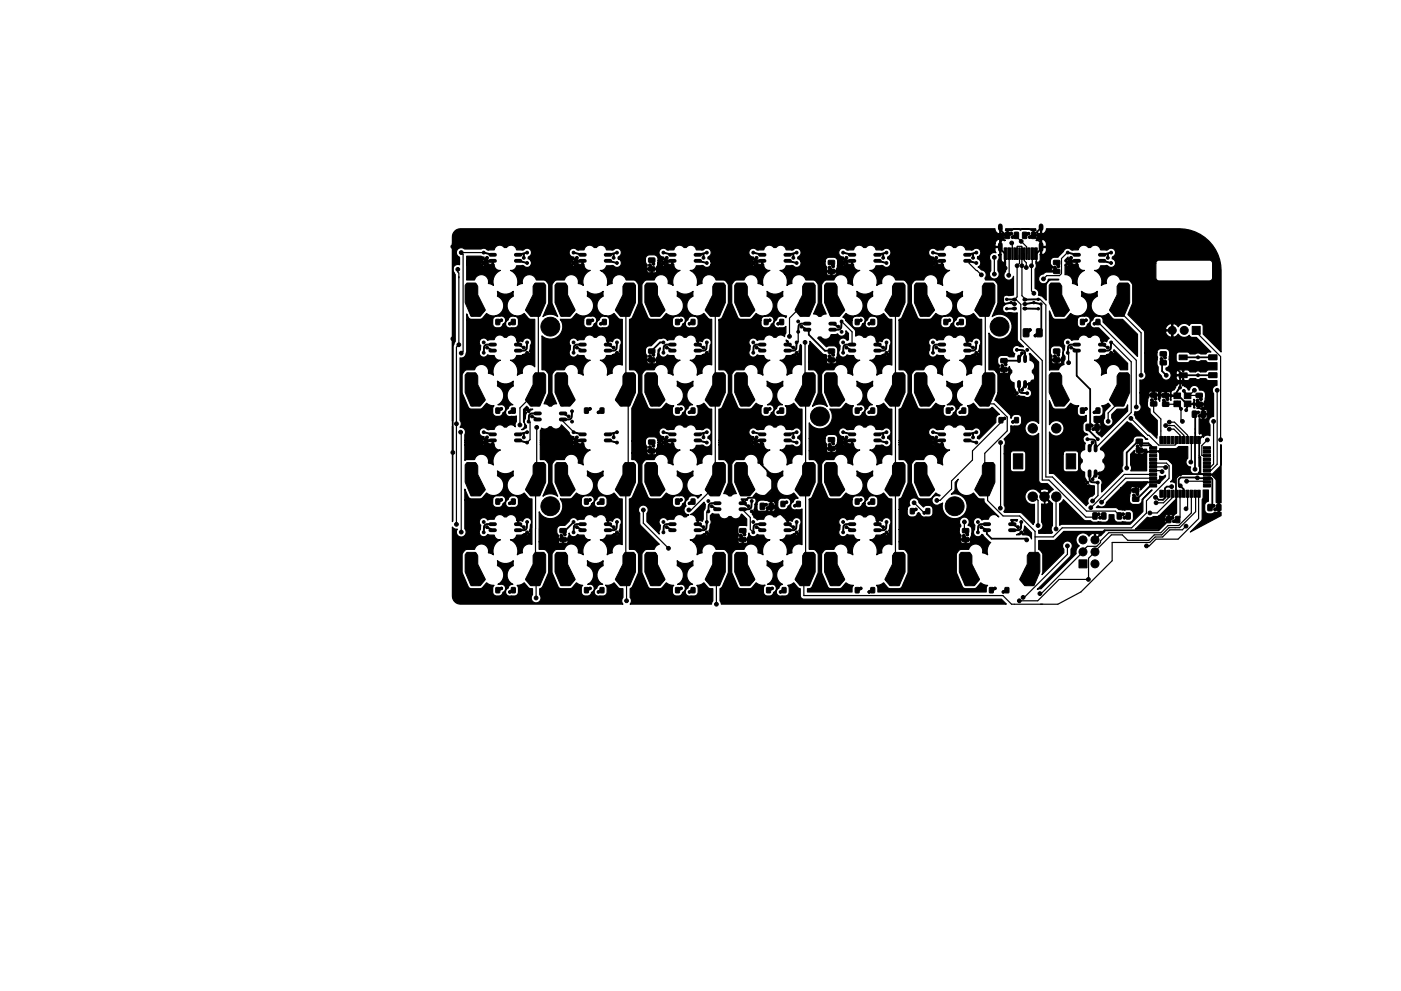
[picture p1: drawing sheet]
<svg xmlns="http://www.w3.org/2000/svg" width="297mm" height="210mm" viewBox="0 0 297 210" stroke-linecap="round" stroke-linejoin="round" font-family="sans-serif">
<g fill="#000" stroke="#000" stroke-width=".21">
<path d="M102.5 53.5l2.1 .6-2.1-.4zM103.2 54.6l.2 .1v.8l1.1-.3 .1 .2-2.1 .5v-.2l.7-.1zM109.7 54l2.2-.4-.7 .2-.1 1-.1-.9-1.2 .3zM109.8 55.3l2.1 .5-2.1-.4zM121.5 53.5l2.1 .6-2-.4zM122.2 54.6l.2 .1v.8l1.1-.3 .1 .2-2 .5v-.2l.6-.1zM128.8 54l2.1-.4-.7 .2-.1 1-.1-.9-1.1 .3zM128.8 55.3l2.1 .5-2-.4zM137.6 56.1h.4l.4 1-.1 .3-.3-.1-.4-1zM137.5 54.8l1.3-.1v.9h-1.2zM137.5 56.6h1.3v.8l-1.2 .1zM138 54.9l.4 .1 .4 1-.1 .2-.4-.1-.4-.9z"/>
<path d="M140.6 53.5l2.1 .6-2.1-.4zM141.3 54.6l.2 .1v.8l1.1-.3 .1 .2-2.1 .5v-.2l.7-.1zM147.8 54l2.2-.4-.7 .2-.1 1-.1-.9-1.2 .3zM147.9 55.3l2.1 .5-2.1-.4zM159.6 53.5l2.1 .6-2-.4zM160.3 54.6l.2 .1v.8l1.1-.3 .1 .2-2 .5v-.2l.6-.1zM166.9 54l2.1-.4-.7 .2-.1 1-.1-.9-1.1 .3zM166.9 55.3l2.1 .5-2-.4zM175.7 56.6h.4l.4 1-.1 .3-.3-.1-.4-1zM175.6 55.3h1.3v.8h-1.2zM175.6 57.2l1.3-.1v.9h-1.2zM176.1 55.4l.4 .1 .4 1-.1 .2-.4-.1-.4-.9z"/>
<path d="M178.7 53.5l2.1 .6-2.1-.4zM179.4 54.6l.2 .1v.8l1.1-.3 .1 .2-2.1 .5v-.2l.7-.1zM185.9 54l2.2-.4-.7 .2-.1 1-.1-.9-1.2 .3zM186 55.3l2.1 .5-2.1-.4zM197.7 53.5l2.1 .6-2-.4zM198.4 54.6l.2 .1v.8l1.1-.3 .1 .2-2 .5v-.2l.6-.1zM205 54l2.1-.4-.7 .2-.1 1-.1-.9-1.1 .3zM205 55.3l2.1 .5-2-.4zM212.9 52.6h.6v2.4h-.6zM213.4 49.8l1-.5 .3 .2-.1 .3-1 .4-.3-.1zM213.2 49.3h.9l-.1 1.3-.8-.1zM213.7 52.6h.5v2.4h-.5z"/>
<path d="M214.5 50.1l1-.4 .3 .2-.1 .2-1 .5-.2-.2zM214.5 52.6h.3v2.4h-.3zM215 52.6h.3v2.4h-.3zM215.1 49.3h.8v1.3l-.9-.1zM215.5 52.6h.3v2.4h-.3zM216 52.6h.3v2.4h-.3zM216.5 52.6h.3v2.4h-.3zM217 52.6h.3v2.4h-.3zM216.8 49.3h.9l-.1 1.3-.8-.1zM217.5 52.6h.3v2.4h-.3zM217 49.8l1-.5 .3 .2-.1 .3-1 .4-.2-.1zM218 52.6h.3v2.4h-.3z"/>
<path d="M218.6 52.6h.5v2.4h-.5zM218.1 50.1l1.1-.4 .2 .2-.1 .2-.9 .5-.3-.2zM218.7 49.3h.9l-.1 1.3-.8-.1zM219.3 52.6h.6v2.4h-.6zM223.5 56.6h.4l.4 1-.2 .3-.3-.1-.4-1zM223.4 55.3h1.2l.1 .8h-1.3zM223.4 57.2l1.2-.1 .1 .9h-1.3zM223.9 55.4l.3 .1 .5 1-.2 .2-.3-.1-.4-.9zM226.3 53.5l2.1 .6-2-.4zM227 54.6l.2 .1v.8l1.1-.3 .1 .2-2.1 .5v-.2l.7-.1zM233.6 54l2.1-.4-.7 .2-.1 1-.1-.9-1.1 .3zM233.6 55.3l2.1 .5-2-.4z"/>
<path d="M99 79.1h1.8l.5 .7v1.8l1.6 3.2-1.1 1.4-1.9-.1-1.3-2.8v-3.7zM99 60.1l1.8-.1 .5 .7v1.8l1.6 3.3-1.1 1.3h-1.9l-1.3-2.9v-3.6zM98.8 61.1h2.3v2.5h-2.3zM103.2 73.7l1.4 .7-1.4-.6zM102.7 73.2l.5-.2 1.4 .1-1.7 .3-.4 1.5v-1.3zM105.4 68.1l.8-.4 .3 .2v.2l-.9 .5-.3-.1zM105.2 67.8h.8l-.1 1.1-.8-.1zM107.9 68.5l.9-.4 .3 .2-.1 .2-.9 .4-.2-.1zM108.5 67.8h.7v1.1l-.8-.1zM109.8 74.3l1.6-.2 .2-.3 .1-1.2h.1v1.3l-.3 .4-.4 .2h-1.3zM109.8 73l1.3 .8-1.3-.6zM112.5 63.6h2.1v2.5h-2.1z"/>
<path d="M113.5 79.1h1.8l.4 .5v3.7l-1.2 2.8-2 .1-1.1-1.4 1.6-3.2v-1.8zM113.5 60.1l1.8-.1 .4 .5v3.7l-1.2 2.9h-2l-1.1-1.3 1.6-3.3v-1.7zM118 79.1h1.8l.5 .7v1.8l1.6 3.2-1.1 1.4-1.9-.1-1.2-2.8v-3.7zM118 60.1l1.8-.1 .5 .7v1.8l1.6 3.3-1.1 1.3h-1.9l-1.2-2.9v-3.6zM117.8 61.1h2.4v2.5h-2.4zM122.2 73.7l1.4 .7-1.3-.6zM121.8 73.2l.5-.2 1.3 .1-1.6 .3-.4 1.5v-1.3zM124.7 68.1l.8-.4 .3 .2v.2l-.9 .5-.3-.1zM124.5 67.8h.8l-.1 1.1-.8-.1zM127.2 68.5l.9-.4 .3 .2-.1 .2-.9 .4-.2-.1zM127.8 67.8h.8l-.1 1.1-.8-.1zM128.8 74.3l1.7-.2 .1-.3 .1-1.2h.2l-.1 1.3-.2 .4-.5 .2h-1.2z"/>
<path d="M128.8 73l1.4 .8-1.4-.6zM131.5 63.6h2.2v2.5h-2.2zM132.5 79.1h1.8l.4 .5v3.7l-1.2 2.8-1.9 .1-1.1-1.4 1.6-3.2v-1.8zM132.5 60.1l1.8-.1 .4 .5v3.7l-1.2 2.9h-1.9l-1.1-1.3 1.6-3.3v-1.7zM137.6 75.4h.4l.4 1-.1 .3-.3-.1-.4-1zM137.5 74.1l1.3-.1v.9h-1.2zM137.5 76l1.3-.1v.8l-1.2 .1zM138 74.2l.4 .1 .4 1-.1 .2-.4-.1-.4-.9zM137.1 79.1h1.8l.5 .7v1.8l1.6 3.2-1.1 1.4-1.9-.1-1.3-2.8v-3.7zM137.1 60.1l1.8-.1 .5 .7v1.8l1.6 3.3-1.1 1.3h-1.9l-1.3-2.9v-3.6zM136.9 61.1h2.3v2.5h-2.3zM141.3 73.7l1.4 .7-1.4-.6z"/>
<path d="M140.8 73.2l.5-.2 1.4 .1-1.7 .3-.4 1.5v-1.3zM143.5 68.1l.8-.4 .3 .2v.2l-.9 .5-.3-.1zM143.3 67.8h.8l-.1 1.1-.8-.1zM146 68.5l.9-.4 .3 .2-.1 .2-.9 .4-.2-.1zM146.6 67.8h.7v1.1l-.8-.1zM147.9 74.3l1.6-.2 .2-.3 .1-1.2h.1v1.3l-.3 .4-.4 .2h-1.3zM147.9 73l1.3 .8-1.3-.6zM150.6 63.6h2.1v2.5h-2.1zM151.6 79.1h1.8l.4 .5v3.7l-1.2 2.8-2 .1-1.1-1.4 1.6-3.2v-1.8zM151.6 60.1l1.8-.1 .4 .5v3.7l-1.2 2.9h-2l-1.1-1.3 1.6-3.3v-1.7zM156.1 79.1h1.8l.5 .7v1.8l1.6 3.2-1.1 1.4-1.9-.1-1.2-2.8v-3.7zM156.1 60.1l1.8-.1 .5 .7v1.8l1.6 3.3-1.1 1.3h-1.9l-1.2-2.9v-3.6z"/>
<path d="M155.9 61.1h2.4v2.5h-2.4zM160.3 73.7l1.4 .7-1.3-.6zM159.9 73.2l.5-.2 1.3 .1-1.6 .3-.4 1.5v-1.3zM162.3 68.1l.8-.4 .3 .2-.1 .2-.8 .5-.3-.1zM162 67.8h.8v1.1l-.8-.1zM164.8 68.5l.9-.4 .3 .2-.1 .2-.9 .4-.2-.1zM165.3 67.8h.8v1.1l-.8-.1zM166.9 74.3l1.7-.2 .1-.3 .1-1.2h.2l-.1 1.3-.2 .4-.5 .2h-1.2zM166.9 73l1.4 .8-1.4-.6zM169.6 63.6h2.2v2.5h-2.2zM169.9 69.2l1.4 .8-1.4-.6zM169.4 68.8l.5-.2 1.3 .1-1.6 .2-.4 1.6v-1.3z"/>
<path d="M170.6 79.1h1.8l.4 .5v3.7l-1.2 2.8-1.9 .1-1.1-1.4 1.6-3.2v-1.8zM170.6 60.1l1.8-.1 .4 .5v3.7l-1.2 2.9h-1.9l-1.1-1.3 1.6-3.3v-1.7zM175.7 75.4h.4l.4 1-.1 .3-.3-.1-.4-1zM176.5 69.9l1.6-.2 .2-.3v-1.2l.2-.1v1.3l-.3 .5-.5 .1h-1.2zM175.6 74.1l1.3-.1v.9h-1.2zM175.6 76l1.3-.1v.8l-1.2 .1zM176.1 74.2l.4 .1 .4 1-.1 .2-.4-.1-.4-.9zM175.2 79.1h1.8l.5 .7v1.8l1.6 3.2-1.1 1.4-1.9-.1-1.3-2.8v-3.7zM175.2 60.1l1.8-.1 .5 .7v1.8l1.6 3.3-1.1 1.3h-1.9l-1.3-2.9v-3.6zM175 61.1h2.3v2.5h-2.3zM176.4 68.6l1.4 .8-1.3-.6zM179.4 73.7l1.4 .7-1.4-.6z"/>
<path d="M178.9 73.2l.5-.2 1.4 .1-1.7 .3-.4 1.5v-1.3zM181.6 68.1l.8-.4 .3 .2v.2l-.9 .5-.3-.1zM181.4 67.8h.8l-.1 1.1-.8-.1zM184.1 68.5l.9-.4 .3 .2-.1 .2-.9 .4-.2-.1zM184.7 67.8h.7v1.1l-.8-.1zM186 74.3l1.6-.2 .2-.3 .1-1.2h.1v1.3l-.3 .4-.4 .2h-1.3zM186 73l1.3 .8-1.3-.6zM188.7 63.6h2.1v2.5h-2.1zM189.7 79.1h1.8l.4 .5v3.7l-1.2 2.8-2 .1-1.1-1.4 1.6-3.2v-1.8zM189.7 60.1l1.8-.1 .4 .5v3.7l-1.2 2.9h-2l-1.1-1.3 1.6-3.3v-1.7zM194.2 79.1h1.8l.5 .7v1.8l1.6 3.2-1.1 1.4-1.9-.1-1.2-2.8v-3.7zM194.2 60.1l1.8-.1 .5 .7v1.8l1.6 3.3-1.1 1.3h-1.9l-1.2-2.9v-3.6z"/>
<path d="M194 61.1h2.4v2.5h-2.4zM198.4 73.7l1.4 .7-1.3-.6zM198 73.2l.5-.2 1.3 .1-1.6 .3-.4 1.5v-1.3zM200.4 68.1l.8-.4 .3 .2-.1 .2-.8 .5-.3-.1zM200.1 67.8h.8v1.1l-.8-.1zM202.9 68.5l.9-.4 .3 .2-.1 .2-.9 .4-.2-.1zM203.4 67.8h.8v1.1l-.8-.1zM205 74.3l1.7-.2 .1-.3 .1-1.2h.2l-.1 1.3-.2 .4-.5 .2h-1.2zM205 73l1.4 .8-1.4-.6zM207.7 63.6h2.2v2.5h-2.2zM208.7 79.1h1.8l.4 .5v3.7l-1.2 2.8-1.9 .1-1.1-1.4 1.6-3.2v-1.8zM208.7 60.1l1.8-.1 .4 .5v3.7l-1.2 2.9h-1.9l-1.1-1.3 1.6-3.3v-1.7z"/>
<path d="M212.3 77.4l.4 .1 .4 .9-.1 .3-.4-.1-.4-.9zM212.7 76.3h.4l.4 1-.1 .3-.4-.1-.4-1zM212.2 78h1.2l.1 .8h-1.2zM212.2 76.1h1.2l.1 .8-1.2 .1zM212.8 64.4l1.6-.3 .4 .2 .4-.1 .2 .3-.3 .3-.7-.5-1.5 .3zM213.4 65.4h1.4l.3-.3 .3 .4-.3 .3-.3-.2h-1.4zM213.4 63.4l1.4 .1 .3-.3 .3 .4-.3 .3-.3-.2-1.4-.1zM216.6 74.9l.2 .1-.8 1.3zM217.1 63.3l3.1 .2-2.6 .2-.3 .2-.3-.2zM217.1 65.2l3.1 .3-2.6 .1-.3 .2-.3-.2zM215.5 74.2h1.3l.4 .2 .2 .5v1.3l-.2-.1-.1-1.5-.3-.2-1.2-.1zM217 69.8h1.1v1.6h-1.1z"/>
<path d="M217.4 70.5l.9-.7 .3 .1v.3l-.9 .7-.3-.1zM217.1 64.3l.2-.1 .3 .2 1.6-.3 1.5 .3v.2a4.2 4.2 0 0 0-3.1 0l-.2 .2h-.3l-.1-.2zM219.3 71l1-.6 .3 .1v.3l-1 .6h-.3zM219.8 69.8h1.1v1.6h-1.1zM223.5 75.4h.4l.4 1-.2 .3-.3-.1-.4-1zM223.4 74.1l1.2-.1 .1 .9h-1.3zM223.4 76l1.2-.1 .1 .8-1.3 .1zM222.8 79.1h1.8l.5 .7v1.8l1.6 3.2-1.1 1.4-1.9-.1-1.2-2.8-.1-3.7zM222.8 60.1l1.8-.1 .5 .7v1.8l1.6 3.3-1.1 1.3h-1.9l-1.2-2.9-.1-3.6zM223.9 74.2l.3 .1 .5 1-.2 .2-.3-.1-.4-.9zM222.6 61.1h2.3v2.5h-2.3zM227 73.7l1.4 .7-1.4-.6z"/>
<path d="M226.5 73.2l.5-.2 1.4 .1-1.7 .3-.3 1.5v-1.3zM229.3 68.1l.9-.4 .3 .2-.1 .2-.8 .5-.3-.1zM229.1 67.8h.8l-.1 1.1-.7-.1zM231.9 68.5l.8-.4 .3 .2-.1 .2-.8 .4-.3-.1zM232.4 67.8h.8l-.1 1.1-.7-.1zM233.6 74.3l1.6-.2 .2-.3 .1-1.2h.2l-.1 1.3-.2 .4-.5 .2h-1.2zM233.6 73l1.4 .8-1.4-.6zM236.3 63.6h2.2v2.5h-2.2zM237.3 79.1h1.8l.4 .5v3.7l-1.2 2.8-1.9 .1-1.2-1.4 1.6-3.2v-1.8zM237.3 60.1l1.8-.1 .4 .5v3.7l-1.2 2.9h-1.9l-1.2-1.3 1.6-3.3v-1.7zM246.1 76h.4l.4 1-.1 .3-.4-.1-.4-1zM246.5 74.8l.4 .1 .4 .9-.2 .3-.3-.1-.4-.9z"/>
<path d="M246 74.7l1.2-.1 .1 .9h-1.3zM246 76.5h1.2l.1 .8-1.3 .1zM250 75.3h1.7v1h-1.7zM250 79.1h1.7v1h-1.7zM252.8 69.2h1.7v1.7h-1.7zM250.7 79.6l5.6-.1v-.4h1.7v1h-1.7v-.4h-5.5zM250.7 75.8l5.6-.1v-.4h1.7v1h-1.7v-.4h-5.5zM256.3 75.3h1.7v1h-1.7zM256.3 79.1h1.7v1h-1.7zM99 98.2l1.8-.1 .5 .7v1.8l1.6 3.3-1.1 1.3h-1.9l-1.3-2.9v-3.6zM98.8 99.2h2.3v2.5h-2.3zM98.8 80.1h2.3v2.5h-2.3z"/>
<path d="M102.5 91.6l2.1 .6-2.1-.4zM103.2 92.7l.2 .1v.8l1.1-.3 .1 .2-2.1 .5v-.2l.7-.1zM105.4 86.9l.8-.4 .3 .2v.2l-.9 .5-.3-.2zM105.2 86.6h.8l-.1 1.1-.8-.1zM107.9 87.3l.9-.4 .3 .2-.1 .2-.9 .4-.2-.1zM108.5 86.6h.7v1.1l-.8-.1zM109.7 92.1l2.2-.4-.7 .2-.1 1-.1-.9-1.2 .3zM109.8 93.4l2.1 .5-2.1-.4zM112.5 82.6h2.1v2.5h-2.1zM112.7 88.3l1.4 .7-1.4-.6zM112.2 87.9l.5-.3 1.4 .1-1.7 .3-.3 1.6v-1.4zM113.5 98.2l1.8-.1 .4 .5v3.7l-1.2 2.9h-2l-1.1-1.3 1.6-3.3v-1.7z"/>
<path d="M119.3 88.9l1.6-.1 .2-.4 .1-1.2h.2l-.1 1.3-.2 .4-.5 .2h-1.2zM118 98.2l1.8-.1 .5 .7v1.8l1.6 3.3-1.1 1.3h-1.9l-1.2-2.9v-3.6zM117.8 99.2h2.4v2.5h-2.4zM117.8 80.1h2.4v2.5h-2.4zM119.3 87.6l1.4 .8-1.4-.6zM121.5 91.6l2.1 .6-2-.4zM122.2 92.7l.2 .1v.8l1.1-.3 .1 .2-2 .5v-.2l.6-.1zM124.2 86.9l.8-.4 .3 .2-.1 .2-.8 .5-.3-.2zM123.9 86.6h.8v1.1l-.8-.1zM126.7 87.3l.9-.4 .3 .2-.1 .2-.9 .4-.2-.1zM127.2 86.6h.8v1.1l-.8-.1zM128.8 92.1l2.1-.4-.7 .2-.1 1-.1-.9-1.1 .3z"/>
<path d="M128.8 93.4l2.1 .5-2-.4zM131.5 82.6h2.2v2.5h-2.2zM132.5 98.2l1.8-.1 .4 .5v3.7l-1.2 2.9h-1.9l-1.1-1.3 1.6-3.3v-1.7zM137.6 94.7h.4l.4 1-.1 .3-.3-.1-.4-1zM137.5 93.4h1.3v.8h-1.2zM137.5 95.3l1.3-.1v.9h-1.2zM138 93.5l.4 .1 .4 1-.1 .2-.4-.1-.4-.9zM137.1 98.2l1.8-.1 .5 .7v1.8l1.6 3.3-1.1 1.3h-1.9l-1.3-2.9v-3.6zM136.9 99.2h2.3v2.5h-2.3zM136.9 80.1h2.3v2.5h-2.3zM140.6 91.6l2.1 .6-2.1-.4zM141.3 92.7l.2 .1v.8l1.1-.3 .1 .2-2.1 .5v-.2l.7-.1z"/>
<path d="M143.5 86.9l.8-.4 .3 .2v.2l-.9 .5-.3-.2zM143.3 86.6h.8l-.1 1.1-.8-.1zM146 87.3l.9-.4 .3 .2-.1 .2-.9 .4-.2-.1zM146.6 86.6h.7v1.1l-.8-.1zM147.8 92.1l2.2-.4-.7 .2-.1 1-.1-.9-1.2 .3zM147.9 93.4l2.1 .5-2.1-.4zM150.6 82.6h2.1v2.5h-2.1zM151.6 98.2l1.8-.1 .4 .5v3.7l-1.2 2.9h-2l-1.1-1.3 1.6-3.3v-1.7zM156.1 98.2l1.8-.1 .5 .7v1.8l1.6 3.3-1.1 1.3h-1.9l-1.2-2.9v-3.6zM155.9 99.2h2.4v2.5h-2.4zM155.9 80.1h2.4v2.5h-2.4zM159.6 91.6l2.1 .6-2-.4z"/>
<path d="M160.3 92.7l.2 .1v.8l1.1-.3 .1 .2-2 .5v-.2l.6-.1zM162.3 86.9l.8-.4 .3 .2-.1 .2-.8 .5-.3-.2zM162 86.6h.8v1.1l-.8-.1zM164.8 87.3l.9-.4 .3 .2-.1 .2-.9 .4-.2-.1zM165.3 86.6h.8v1.1l-.8-.1zM166.9 92.1l2.1-.4-.7 .2-.1 1-.1-.9-1.1 .3zM166.9 93.4l2.1 .5-2-.4zM169.6 82.6h2.2v2.5h-2.2zM170.6 98.2l1.8-.1 .4 .5v3.7l-1.2 2.9h-1.9l-1.1-1.3 1.6-3.3v-1.7zM175.7 94.2h.4l.4 1-.1 .3-.3-.1-.4-1zM175.6 92.9l1.3-.1v.9h-1.2zM175.6 94.7h1.3v.8l-1.2 .1z"/>
<path d="M176.1 93l.4 .1 .4 1-.1 .2-.4-.1-.4-.9zM175.2 98.2l1.8-.1 .5 .7v1.8l1.6 3.3-1.1 1.3h-1.9l-1.3-2.9v-3.6zM175 99.2h2.3v2.5h-2.3zM175 80.1h2.3v2.5h-2.3zM178.7 91.6l2.1 .6-2.1-.4zM179.4 92.7l.2 .1v.8l1.1-.3 .1 .2-2.1 .5v-.2l.7-.1zM181.6 86.9l.8-.4 .3 .2v.2l-.9 .5-.3-.2zM181.4 86.6h.8l-.1 1.1-.8-.1zM184.1 87.3l.9-.4 .3 .2-.1 .2-.9 .4-.2-.1zM184.7 86.6h.7v1.1l-.8-.1zM185.9 92.1l2.2-.4-.7 .2-.1 1-.1-.9-1.2 .3zM186 93.4l2.1 .5-2.1-.4z"/>
<path d="M188.7 82.6h2.1v2.5h-2.1zM189.7 98.2l1.8-.1 .4 .5v3.7l-1.2 2.9h-2l-1.1-1.3 1.6-3.3v-1.7zM194.2 98.2l1.8-.1 .5 .7v1.8l1.6 3.3-1.1 1.3h-1.9l-1.2-2.9v-3.6zM194 99.2h2.4v2.5h-2.4zM194 80.1h2.4v2.5h-2.4zM197.7 91.6l2.1 .6-2-.4zM198.4 92.7l.2 .1v.8l1.1-.3 .1 .2-2 .5v-.2l.6-.1zM200.9 86.9l.8-.4 .3 .2v.2l-.9 .5-.3-.2zM200.7 86.6h.8l-.1 1.1-.8-.1zM203.4 87.3l.9-.4 .3 .2-.1 .2-.9 .4-.2-.1zM204 86.6h.8l-.1 1.1-.8-.1zM205 92.1l2.1-.4-.7 .2-.1 1-.1-.9-1.1 .3z"/>
<path d="M205 93.4l2.1 .5-2-.4zM207.7 82.6h2.2v2.5h-2.2zM208.7 98.2l1.8-.1 .4 .5v3.7l-1.2 2.9h-1.9l-1.1-1.3 1.6-3.3v-1.7zM211.8 88.6h.8v1.1l-.8-.1zM212 89l.9-.5 .3 .2-.1 .3-.8 .4-.3-.1zM214.6 89.3l.9-.4 .3 .2-.1 .2-.9 .5-.3-.1zM215.1 88.6h.8v1.1l-.8-.1zM216 81.5h.2l.1 1.6 .3 .2h1.2l.1 .2h-1.3l-.5-.3-.1-.4zM217.3 81.4l.1 .1-.7 1.3zM214.9 96.3h2v3.2h-2zM222.6 80.1h2.3v2.5h-2.3zM226.1 96.3h2v3.2h-2z"/>
<path d="M229.3 86.9l.9-.4 .3 .2-.1 .2-.8 .5-.3-.2zM229.1 86.6h.8l-.1 1.1-.7-.1zM230.3 90l.9 .1-.1 1.2h-.8zM230.5 90.5l1-.5 .3 .2-.1 .3-1 .4-.3-.1zM231.6 93.8l.1 .1-.7 1.3zM231.9 87.3l.8-.4 .3 .2-.1 .2-.8 .4-.3-.1zM230.5 93.1l1.3 .1 .4 .2 .2 .4-.1 1.4-.1-.1-.2-1.6-.3-.1-1.2-.1zM231.6 90.9l1-.5 .3 .2-.1 .3-1 .4-.2-.1zM232.2 90l.8 .1v1.2h-.9zM232.4 86.6h.8l-.1 1.1-.7-.1zM236.3 82.6h2.2v2.5h-2.2zM241 94.5l.4 .1 .4 .9-.1 .3-.4-.1-.4-.9z"/>
<path d="M240.9 93.2h1.2l.1 .8-1.2 .1zM240.9 95.1h1.2l.1 .8h-1.2zM241.4 93.4h.4l.4 1-.1 .3-.4-.1-.4-1zM244 84.7l.4 .1 .4 .9-.1 .3-.3-.1-.4-.9zM244.4 83.6h.4l.4 1-.1 .2-.3-.1-.4-.9zM244 83.4h1.2l.1 .8-1.3 .1zM244 85.3l1.2-.1 .1 .9h-1.3zM243.7 99.6h1.5v.5h-1.5zM243.7 98.8h1.5v.5h-1.5zM243.7 98h1.5v.5h-1.5zM243.7 97.2h1.5v.5h-1.5zM243.7 96.4h1.5v.5h-1.5z"/>
<path d="M243.7 95.6h1.5v.5h-1.5zM243.7 94.8h1.5v.5h-1.5zM245.9 92.6h.6v1.5h-.6zM246.7 92.6h.6v1.5h-.6zM246.6 84.8h.4l.4 1-.1 .3-.4-.1-.4-1zM246.5 83.5l1.2-.1 .1 .9h-1.2zM246.5 85.4l1.2-.1 .1 .8-1.2 .1zM247 83.6l.4 .1 .4 1-.2 .2-.3-.1-.4-.9zM247.5 92.6h.6v1.5h-.6zM248.3 92.6h.6v1.5h-.6zM248.9 83.4h1.4v1.2h-1.4zM248.9 85.1h1.4v1.2h-1.4z"/>
<path d="M249.5 85.2h.2l.7 1.8zM249.1 92.6h.6v1.5h-.6zM250 82.2l.2 .1-.9 1.3zM249.9 92.6h.6v1.5h-.6zM250.9 82.9h.2l.5 1zM251.1 83.4h1.4v1.2h-1.4zM251.1 85.1h1.4v1.2h-1.4zM250.7 92.6h.6v1.5h-.6zM251.7 85.6l.3-.1 .1 .3-.6 1.3zM251.5 92.6h.6v1.5h-.6zM252.3 92.6h.6v1.5h-.6zM252.8 87.2l.9 .1-.1 1.2h-.8z"/>
<path d="M253.7 84.8h.4l.4 1-.1 .3-.4-.1-.4-1zM253.1 92.6h.6v1.5h-.6zM254.1 83.6l.4 .1 .4 1-.1 .2-.4-.1-.4-.9zM253 87.7l1-.4 .3 .1-.1 .3-1 .4-.3-.1zM253.9 92.6h.6v1.5h-.6zM253.6 85.4l1.2-.1 .1 .8-.2 .2-1-.1-.1-.2zM253.6 83.5l1.2-.1 .1 .9-.2 .1h-1l-.1-.2zM254.1 88.1l1-.5 .3 .2-.1 .3-.9 .4-.3-.1zM254.7 87.2h.7l.2 .1v1.1l-.1 .1h-.8zM255.1 94.8h1.5v.5h-1.5zM255.1 95.6h1.5v.5h-1.5zM255.1 96.4h1.5v.5h-1.5z"/>
<path d="M255.1 97.2h1.5v.5h-1.5zM255.1 98h1.5v.5h-1.5zM255.1 98.8h1.5v.5h-1.5zM255.1 99.6h1.5v.5h-1.5zM99 117.2h1.8l.5 .7v1.8l1.6 3.2-1.1 1.4-1.9-.1-1.3-2.8v-3.7zM98.8 118.2h2.3v2.5h-2.3zM103.2 111.8l1.4 .7-1.4-.6zM102.7 111.3l.5-.2 1.4 .1-1.7 .3-.4 1.5v-1.3zM105.4 106.2l.8-.4 .3 .2v.2l-.9 .5-.3-.1zM105.2 105.9h.8l-.1 1.1-.8-.1zM107.9 106.6l.9-.4 .3 .2-.1 .2-.9 .4-.2-.1zM108.5 105.9h.7v1.1l-.8-.1z"/>
<path d="M109.8 112.4l1.6-.2 .2-.3 .1-1.2h.1v1.3l-.3 .4-.4 .2h-1.3zM109.8 111.1l1.3 .8-1.3-.6zM112.5 101.7h2.1v2.5h-2.1zM113.5 117.2h1.8l.4 .5v3.7l-1.2 2.8-2 .1-1.1-1.4 1.6-3.2v-1.8zM118.8 113.5h.4l.4 1-.1 .3-.3-.1-.4-1zM118 117.2h1.8l.5 .7v1.8l1.6 3.2-1.1 1.4-1.9-.1-1.2-2.8v-3.7zM118.8 112.2l1.2-.1v.9h-1.2zM118.8 114.1l1.2-.1v.8l-1.2 .1zM119.2 112.3l.4 .1 .4 1-.1 .2-.4-.1-.4-.9zM117.8 118.2h2.4v2.5h-2.4zM122.2 111.8l1.4 .7-1.3-.6zM121.8 111.3l.5-.2 1.3 .1-1.6 .3-.4 1.5v-1.3z"/>
<path d="M124.2 106.2l.8-.4 .3 .2-.1 .2-.8 .5-.3-.1zM123.9 105.9h.8v1.1l-.8-.1zM126.7 106.6l.9-.4 .3 .2-.1 .2-.9 .4-.2-.1zM127.2 105.9h.8v1.1l-.8-.1zM128.8 112.4l1.7-.2 .1-.3 .1-1.2h.2l-.1 1.3-.2 .4-.5 .2h-1.2zM128.8 111.1l1.4 .8-1.4-.6zM131.5 101.7h2.2v2.5h-2.2zM132.5 117.2h1.8l.4 .5v3.7l-1.2 2.8-1.9 .1-1.1-1.4 1.6-3.2v-1.8zM137.1 117.2h1.8l.5 .7v1.8l1.6 3.2-1.1 1.4-1.9-.1-1.3-2.8v-3.7zM136.9 118.2h2.3v2.5h-2.3zM141.3 111.8l1.4 .7-1.4-.6zM140.8 111.3l.5-.2 1.4 .1-1.7 .3-.4 1.5v-1.3z"/>
<path d="M143.5 106.2l.8-.4 .3 .2v.2l-.9 .5-.3-.1zM143.3 105.9h.8l-.1 1.1-.8-.1zM146 106.6l.9-.4 .3 .2-.1 .2-.9 .4-.2-.1zM146.6 105.9h.7v1.1l-.8-.1zM147.9 112.4l1.6-.2 .2-.3 .1-1.2h.1v1.3l-.3 .4-.4 .2h-1.3zM147.9 111.1l1.3 .8-1.3-.6zM150.6 101.7h2.1v2.5h-2.1zM150.8 107.3l1.4 .8-1.4-.6zM150.3 106.9l.5-.2 1.4 .1-1.7 .2-.3 1.6v-1.3zM151.6 117.2h1.8l.4 .5v3.7l-1.2 2.8-2 .1-1.1-1.4 1.6-3.2v-1.8zM157.4 108l1.6-.2 .2-.3 .1-1.2 .2-.1-.1 1.3-.2 .5-.5 .1h-1.2zM156.9 113.5h.4l.4 1-.1 .3-.3-.1-.4-1z"/>
<path d="M156.1 117.2h1.8l.5 .7v1.8l1.6 3.2-1.1 1.4-1.9-.1-1.2-2.8v-3.7zM156.9 112.2l1.2-.1v.9h-1.2zM156.9 114.1l1.2-.1v.8l-1.2 .1zM157.3 112.3l.4 .1 .4 1-.1 .2-.4-.1-.4-.9zM155.9 118.2h2.4v2.5h-2.4zM157.4 106.7l1.4 .8-1.4-.6zM160.3 111.8l1.4 .7-1.3-.6zM161.4 107.3l1-.5 .3 .2-.1 .3-1 .4-.3-.1zM159.9 111.3l.5-.2 1.3 .1-1.6 .3-.4 1.5v-1.3zM161.2 106.8h.9l-.1 1.3-.8-.1zM162.5 107.6l1-.4 .3 .2-.1 .2-1 .5-.2-.2zM163.1 106.8h.8v1.3l-.8-.1z"/>
<path d="M165.8 106.7l.9-.4 .3 .2-.1 .2-.8 .5-.3-.1zM165.6 106.4h.8l-.1 1.1-.7-.1zM166.9 112.4l1.7-.2 .1-.3 .1-1.2h.2l-.1 1.3-.2 .4-.5 .2h-1.2zM166.9 111.1l1.4 .8-1.4-.6zM168.4 107.1l.8-.4 .3 .2-.1 .2-.8 .5-.3-.2zM168.9 106.4h.8l-.1 1.1-.7-.1zM169.6 101.7h2.2v2.5h-2.2zM170.6 117.2h1.8l.4 .5v3.7l-1.2 2.8-1.9 .1-1.1-1.4 1.6-3.2v-1.8zM175.2 117.2h1.8l.5 .7v1.8l1.6 3.2-1.1 1.4-1.9-.1-1.3-2.8v-3.7zM175 118.2h2.3v2.5h-2.3zM179.4 111.8l1.4 .7-1.4-.6zM178.9 111.3l.5-.2 1.4 .1-1.7 .3-.4 1.5v-1.3z"/>
<path d="M181.6 106.2l.8-.4 .3 .2v.2l-.9 .5-.3-.1zM181.4 105.9h.8l-.1 1.1-.8-.1zM184.1 106.6l.9-.4 .3 .2-.1 .2-.9 .4-.2-.1zM184.7 105.9h.7v1.1l-.8-.1zM186 112.4l1.6-.2 .2-.3 .1-1.2h.1v1.3l-.3 .4-.4 .2h-1.3zM186 111.1l1.3 .8-1.3-.6zM188.7 101.7h2.1v2.5h-2.1zM189.7 117.2h1.8l.4 .5v3.7l-1.2 2.8-2 .1-1.1-1.4 1.6-3.2v-1.8zM193.2 108.3l.9-.5 .3 .2-.1 .3-.8 .4-.3-.1zM193 107.9l.8 .1v1h-.8zM195.8 108.7l.9-.5 .3 .2-.1 .2-.9 .5-.3-.1zM196.3 107.9l.8 .1v1h-.8z"/>
<path d="M204.2 113.5h.4l.4 1-.2 .3-.3-.1-.4-1zM204.1 112.2l1.2-.1 .1 .9h-1.3zM204.1 114.1l1.2-.1 .1 .8-1.3 .1zM204.5 112.3l.4 .1 .5 1-.2 .2-.3-.1-.4-.9zM203.7 117.2h1.9l.5 .7v1.8l1.6 3.2-1.1 1.4-2-.1-1.2-2.8v-3.7zM203.5 118.2h2.4v2.5h-2.4zM207.7 101.7h2.2v2.5h-2.2zM208 111.8l1.4 .7-1.4-.6zM207.5 111.3l.5-.2 1.3 .1-1.6 .3-.4 1.5v-1.3zM214.6 112.4l1.6-.2 .2-.3v-1.2h.2v1.3l-.3 .4-.5 .2h-1.2zM214.5 111.1l1.4 .8-1.3-.6zM218.2 117.2h1.9l.4 .5v3.7l-1.3 2.8-1.9 .1-1.1-1.4 1.6-3.2v-1.8z"/>
<path d="M228.8 118.8h1.7v1.7h-1.7zM230.9 100.4l.2 .1 .1 1.5 .4 .2 1.2 .1v.2l-1.3-.1-.4-.2-.2-.5zM232.2 100.4l.2 .1-.8 1.3zM231.7 108.8l.9 .1-.1 1.2h-.8zM231.9 109.3l1-.5 .3 .2-.1 .3-1 .4-.2-.1zM233 109.7l1.1-.5 .3 .2-.1 .3-1 .4-.3-.1zM233.6 108.8l.9 .1-.1 1.2h-.8zM236.9 108.8l.9 .1-.1 1.2h-.8zM237.1 109.3l1-.5 .3 .2-.1 .3-1 .4-.3-.1zM238.2 109.7l1-.5 .3 .2-.1 .3-1 .4-.2-.1zM238.8 108.8l.8 .1v1.2h-.9zM240.2 104.9l.4 .1 .4 .9-.1 .3-.3-.1-.4-.9z"/>
<path d="M240.6 103.8h.4l.4 1-.1 .3-.3-.1-.4-1zM240.2 105.5h1.2l.1 .8-1.3 .1zM240.2 103.6h1.2l.1 .8-1.3 .1zM243.7 102.8h1.5v.5h-1.5zM243.7 102h1.5v.5h-1.5zM243.7 101.2h1.5v.5h-1.5zM243.7 100.4h1.5v.5h-1.5zM245.9 104h.6v1.5h-.6zM246.7 104h.6v1.5h-.6zM247.5 110.1l1.1-.5 .3 .2-.1 .3-1 .4-.3-.2zM247.5 104h.6v1.5h-.6zM247.4 109.6h.9l-.1 1.3-.8-.1z"/>
<path d="M248.7 110.4l1-.4 .3 .2-.1 .2-1 .5-.2-.2zM248.3 104h.6v1.5h-.6zM249.1 104h.6v1.5h-.6zM249.3 109.6h.8v1.3l-.9-.1zM249.9 104h.6v1.5h-.6zM250.7 104h.6v1.5h-.6zM251.5 104h.6v1.5h-.6zM252.3 104h.6v1.5h-.6zM253.1 104h.6v1.5h-.6zM253.9 104h.6v1.5h-.6zM255.1 100.4h1.5v.5h-1.5zM255.1 101.2h1.5v.5h-1.5z"/>
<path d="M255.1 102h1.5v.5h-1.5zM255.1 102.8h1.5v.5h-1.5zM256.1 107.1l.7-.1 .2 .1v1l-.1 .3-.8-.1zM256.3 107.5l1-.4 .3 .2-.1 .2-1 .4-.2-.1zM257.4 107.9l1-.5 .3 .2-.1 .3-.9 .4-.3-.1zM258 107.1l.7-.1 .2 .1v1.1l-.1 .2-.8-.1zM105.4 125l.8-.4 .3 .2v.2l-.9 .5-.3-.2zM105.2 124.7h.8l-.1 1.1-.8-.1zM107.9 125.4l.9-.4 .3 .2-.1 .2-.9 .4-.2-.1zM108.5 124.7h.7v1.1l-.8-.1zM112.5 120.7h2.1v2.5h-2.1zM124.2 125l.8-.4 .3 .2-.1 .2-.8 .5-.3-.2z"/>
<path d="M123.9 124.7h.8v1.1l-.8-.1zM126.7 125.4l.9-.4 .3 .2-.1 .2-.9 .4-.2-.1zM127.2 124.7h.8v1.1l-.8-.1zM131.5 120.7h2.2v2.5h-2.2zM143.5 125l.8-.4 .3 .2v.2l-.9 .5-.3-.2zM143.3 124.7h.8l-.1 1.1-.8-.1zM146 125.4l.9-.4 .3 .2-.1 .2-.9 .4-.2-.1zM146.6 124.7h.7v1.1l-.8-.1zM150.6 120.7h2.1v2.5h-2.1zM162.8 125l.8-.4 .3 .2v.2l-.9 .5-.3-.2zM162.6 124.7h.8l-.1 1.1-.8-.1zM165.3 125.4l.9-.4 .3 .2-.1 .2-.9 .4-.2-.1z"/>
<path d="M165.9 124.7h.8l-.1 1.1-.8-.1zM169.6 120.7h2.2v2.5h-2.2zM181.6 125l.8-.4 .3 .2v.2l-.9 .5-.3-.2zM181.4 124.7h.8l-.1 1.1-.8-.1zM184.1 125.4l.9-.4 .3 .2-.1 .2-.9 .4-.2-.1zM184.7 124.7h.7v1.1l-.8-.1zM188.7 120.7h2.1v2.5h-2.1zM210 125l.9-.4 .3 .2-.1 .2-.9 .5-.2-.2zM209.8 124.7h.8l-.1 1.1-.7-.1zM212.6 125.4l.8-.4 .3 .2-.1 .2-.8 .4-.3-.1zM213.1 124.7h.8l-.1 1.1-.7-.1zM217.3 120.7h2.1v2.5h-2.1z"/>
<circle cx="96" cy="52.3" r=".4"/>
<circle cx="97.1" cy="57.1" r=".4"/>
<circle cx="97.8" cy="53.6" r=".4"/>
<circle cx="102.6" cy="53.6" r=".3"/>
<circle cx="102.6" cy="55.8" r=".3"/>
<circle cx="103.3" cy="54.7" r=".3"/>
<circle cx="111.1" cy="54.7" r=".3"/>
<circle cx="111.8" cy="53.6" r=".3"/>
<circle cx="111.8" cy="55.8" r=".3"/>
<circle cx="121.6" cy="55.8" r=".3"/>
<circle cx="121.6" cy="53.6" r=".3"/>
<circle cx="122.3" cy="54.7" r=".3"/>
<circle cx="130.1" cy="54.7" r=".3"/>
<circle cx="130.8" cy="53.6" r=".3"/>
<circle cx="130.8" cy="55.8" r=".3"/>
<circle cx="137.8" cy="56.3" r=".25"/>
<circle cx="138.6" cy="56" r=".25"/>
<circle cx="140.7" cy="55.8" r=".3"/>
<circle cx="140.7" cy="53.6" r=".3"/>
<circle cx="141.4" cy="54.7" r=".3"/>
<circle cx="149.2" cy="54.7" r=".3"/>
<circle cx="149.9" cy="53.6" r=".3"/>
<circle cx="149.9" cy="55.8" r=".3"/>
<circle cx="159.7" cy="53.6" r=".3"/>
<circle cx="159.7" cy="55.8" r=".3"/>
<circle cx="160.4" cy="54.7" r=".3"/>
<circle cx="168.2" cy="54.7" r=".3"/>
<circle cx="168.9" cy="53.6" r=".3"/>
<circle cx="168.9" cy="55.8" r=".3"/>
<circle cx="175.9" cy="56.8" r=".25"/>
<circle cx="176.7" cy="56.5" r=".25"/>
<circle cx="178.8" cy="53.6" r=".3"/>
<circle cx="178.8" cy="55.8" r=".3"/>
<circle cx="179.5" cy="54.7" r=".3"/>
<circle cx="187.3" cy="54.7" r=".3"/>
<circle cx="188" cy="55.8" r=".3"/>
<circle cx="188" cy="53.6" r=".3"/>
<circle cx="197.8" cy="55.8" r=".3"/>
<circle cx="197.8" cy="53.6" r=".3"/>
<circle cx="198.5" cy="54.7" r=".3"/>
<circle cx="206.3" cy="54.7" r=".3"/>
<circle cx="207" cy="53.6" r=".3"/>
<circle cx="207" cy="55.8" r=".3"/>
<circle cx="208.1" cy="58.3" r=".4"/>
<circle cx="210.8" cy="54.6" r=".4"/>
<circle cx="210.8" cy="58.2" r=".4"/>
<circle cx="213.1" cy="56.9" r=".4"/>
<circle cx="213.9" cy="58.4" r=".4"/>
<circle cx="214.4" cy="49.6" r=".25"/>
<circle cx="214.5" cy="51.6" r=".4"/>
<circle cx="214.7" cy="50.3" r=".25"/>
<circle cx="215.6" cy="56.4" r=".4"/>
<circle cx="216.5" cy="51.2" r=".4"/>
<circle cx="216.7" cy="56.4" r=".4"/>
<circle cx="217.6" cy="56.8" r=".4"/>
<circle cx="218.1" cy="49.6" r=".25"/>
<circle cx="218.3" cy="50.3" r=".25"/>
<circle cx="218.7" cy="56.4" r=".4"/>
<circle cx="221.2" cy="59.2" r=".4"/>
<circle cx="223.6" cy="56.8" r=".25"/>
<circle cx="224.4" cy="56.5" r=".25"/>
<circle cx="226.4" cy="53.6" r=".3"/>
<circle cx="226.4" cy="55.8" r=".3"/>
<circle cx="227.1" cy="54.7" r=".3"/>
<circle cx="234.9" cy="54.7" r=".3"/>
<circle cx="235.6" cy="55.8" r=".3"/>
<circle cx="235.6" cy="53.6" r=".3"/>
<circle cx="96" cy="71.9" r=".4"/>
<circle cx="97.3" cy="73.1" r=".4"/>
<circle cx="97.8" cy="74.9" r=".4"/>
<circle cx="99.3" cy="79.6" r=".4"/>
<circle cx="99.3" cy="64.1" r=".4"/>
<circle cx="99.3" cy="60.5" r=".4"/>
<circle cx="100.2" cy="66.6" r=".4"/>
<circle cx="100.7" cy="60.5" r=".4"/>
<circle cx="100.7" cy="79.6" r=".4"/>
<circle cx="101.6" cy="66.6" r=".4"/>
<circle cx="102.4" cy="65.8" r=".4"/>
<circle cx="102.6" cy="72.6" r=".3"/>
<circle cx="102.6" cy="74.8" r=".3"/>
<circle cx="103.3" cy="73.7" r=".3"/>
<circle cx="106.3" cy="67.9" r=".25"/>
<circle cx="108.1" cy="68.7" r=".25"/>
<circle cx="111.1" cy="73.7" r=".3"/>
<circle cx="111.8" cy="74.8" r=".3"/>
<circle cx="111.8" cy="72.6" r=".3"/>
<circle cx="112" cy="65.8" r=".4"/>
<circle cx="112.7" cy="66.6" r=".4"/>
<circle cx="113.6" cy="79.6" r=".4"/>
<circle cx="113.6" cy="60.5" r=".4"/>
<circle cx="114.1" cy="66.6" r=".4"/>
<circle cx="115" cy="79.6" r=".4"/>
<circle cx="115" cy="64.1" r=".4"/>
<circle cx="115" cy="60.5" r=".4"/>
<circle cx="115.2" cy="69.3" r=".25"/>
<circle cx="115.6" cy="68.2" r=".25"/>
<circle cx="115.6" cy="70.4" r=".25"/>
<circle cx="116.7" cy="69.3" r="2"/>
<circle cx="116.7" cy="67.8" r=".25"/>
<circle cx="116.7" cy="70.8" r=".25"/>
<circle cx="117.7" cy="68.2" r=".25"/>
<circle cx="117.7" cy="70.4" r=".25"/>
<circle cx="118.2" cy="69.3" r=".25"/>
<circle cx="118.3" cy="60.5" r=".4"/>
<circle cx="118.3" cy="64.1" r=".4"/>
<circle cx="118.3" cy="79.6" r=".4"/>
<circle cx="119.2" cy="66.6" r=".4"/>
<circle cx="119.7" cy="79.6" r=".4"/>
<circle cx="119.7" cy="60.5" r=".4"/>
<circle cx="120.6" cy="66.6" r=".4"/>
<circle cx="121.4" cy="65.8" r=".4"/>
<circle cx="121.6" cy="72.6" r=".3"/>
<circle cx="121.6" cy="74.8" r=".3"/>
<circle cx="122.3" cy="73.7" r=".3"/>
<circle cx="125.6" cy="67.9" r=".25"/>
<circle cx="127.4" cy="68.7" r=".25"/>
<circle cx="130.1" cy="73.7" r=".3"/>
<circle cx="130.8" cy="74.8" r=".3"/>
<circle cx="130.8" cy="72.6" r=".3"/>
<circle cx="131" cy="65.8" r=".4"/>
<circle cx="131.8" cy="66.6" r=".4"/>
<circle cx="132.7" cy="79.6" r=".4"/>
<circle cx="132.7" cy="60.5" r=".4"/>
<circle cx="133.2" cy="66.6" r=".4"/>
<circle cx="134.1" cy="79.6" r=".4"/>
<circle cx="134.1" cy="64.1" r=".4"/>
<circle cx="134.1" cy="60.5" r=".4"/>
<circle cx="137.4" cy="79.6" r=".4"/>
<circle cx="137.4" cy="64.1" r=".4"/>
<circle cx="137.4" cy="60.5" r=".4"/>
<circle cx="137.8" cy="75.6" r=".25"/>
<circle cx="138.3" cy="66.6" r=".4"/>
<circle cx="138.6" cy="75.3" r=".25"/>
<circle cx="138.8" cy="60.5" r=".4"/>
<circle cx="138.8" cy="79.6" r=".4"/>
<circle cx="139.7" cy="66.6" r=".4"/>
<circle cx="140.5" cy="65.8" r=".4"/>
<circle cx="140.7" cy="72.6" r=".3"/>
<circle cx="140.7" cy="74.8" r=".3"/>
<circle cx="141.4" cy="73.7" r=".3"/>
<circle cx="144.4" cy="67.9" r=".25"/>
<circle cx="146.2" cy="68.7" r=".25"/>
<circle cx="149.2" cy="73.7" r=".3"/>
<circle cx="149.9" cy="74.8" r=".3"/>
<circle cx="149.9" cy="72.6" r=".3"/>
<circle cx="150.1" cy="65.8" r=".4"/>
<circle cx="150.8" cy="66.6" r=".4"/>
<circle cx="151.7" cy="79.6" r=".4"/>
<circle cx="151.7" cy="60.5" r=".4"/>
<circle cx="152.2" cy="66.6" r=".4"/>
<circle cx="153.1" cy="79.6" r=".4"/>
<circle cx="153.1" cy="64.1" r=".4"/>
<circle cx="153.1" cy="60.5" r=".4"/>
<circle cx="156.4" cy="64.1" r=".4"/>
<circle cx="156.4" cy="60.5" r=".4"/>
<circle cx="156.4" cy="79.6" r=".4"/>
<circle cx="157.3" cy="66.6" r=".4"/>
<circle cx="157.8" cy="79.6" r=".4"/>
<circle cx="157.8" cy="60.5" r=".4"/>
<circle cx="158.7" cy="66.6" r=".4"/>
<circle cx="159.5" cy="65.8" r=".4"/>
<circle cx="159.7" cy="74.8" r=".3"/>
<circle cx="159.7" cy="72.6" r=".3"/>
<circle cx="160.4" cy="73.7" r=".3"/>
<circle cx="163.2" cy="67.9" r=".25"/>
<circle cx="165" cy="68.7" r=".25"/>
<circle cx="167.4" cy="71.4" r=".4"/>
<circle cx="168.2" cy="73.7" r=".3"/>
<circle cx="168.9" cy="72.6" r=".3"/>
<circle cx="168.9" cy="74.8" r=".3"/>
<circle cx="169.1" cy="65.8" r=".4"/>
<circle cx="169.2" cy="68.2" r=".3"/>
<circle cx="169.2" cy="70.4" r=".3"/>
<circle cx="169.9" cy="66.6" r=".4"/>
<circle cx="169.9" cy="69.3" r=".3"/>
<circle cx="170.7" cy="72.6" r=".4"/>
<circle cx="170.8" cy="60.5" r=".4"/>
<circle cx="170.8" cy="79.6" r=".4"/>
<circle cx="171.3" cy="66.6" r=".4"/>
<circle cx="172.2" cy="64.1" r=".4"/>
<circle cx="172.2" cy="79.6" r=".4"/>
<circle cx="172.2" cy="60.5" r=".4"/>
<circle cx="175.5" cy="79.6" r=".4"/>
<circle cx="175.5" cy="64.1" r=".4"/>
<circle cx="175.5" cy="60.5" r=".4"/>
<circle cx="175.9" cy="75.6" r=".25"/>
<circle cx="176.4" cy="66.6" r=".4"/>
<circle cx="176.7" cy="75.3" r=".25"/>
<circle cx="176.9" cy="79.6" r=".4"/>
<circle cx="176.9" cy="60.5" r=".4"/>
<circle cx="177.7" cy="69.3" r=".3"/>
<circle cx="177.8" cy="66.6" r=".4"/>
<circle cx="178.4" cy="68.2" r=".3"/>
<circle cx="178.4" cy="70.4" r=".3"/>
<circle cx="178.6" cy="65.8" r=".4"/>
<circle cx="178.8" cy="72.6" r=".3"/>
<circle cx="178.8" cy="74.8" r=".3"/>
<circle cx="179.5" cy="73.7" r=".3"/>
<circle cx="182.5" cy="67.9" r=".25"/>
<circle cx="184.3" cy="68.7" r=".25"/>
<circle cx="187.3" cy="73.7" r=".3"/>
<circle cx="188" cy="72.6" r=".3"/>
<circle cx="188" cy="74.8" r=".3"/>
<circle cx="188.2" cy="65.8" r=".4"/>
<circle cx="188.9" cy="66.6" r=".4"/>
<circle cx="189.8" cy="79.6" r=".4"/>
<circle cx="189.8" cy="60.5" r=".4"/>
<circle cx="190.3" cy="66.6" r=".4"/>
<circle cx="191.2" cy="60.5" r=".4"/>
<circle cx="191.2" cy="79.6" r=".4"/>
<circle cx="191.2" cy="64.1" r=".4"/>
<circle cx="194.5" cy="64.1" r=".4"/>
<circle cx="194.5" cy="79.6" r=".4"/>
<circle cx="194.5" cy="60.5" r=".4"/>
<circle cx="195.4" cy="66.6" r=".4"/>
<circle cx="195.9" cy="79.6" r=".4"/>
<circle cx="195.9" cy="60.5" r=".4"/>
<circle cx="196.8" cy="66.6" r=".4"/>
<circle cx="197.6" cy="65.8" r=".4"/>
<circle cx="197.8" cy="72.6" r=".3"/>
<circle cx="197.8" cy="74.8" r=".3"/>
<circle cx="198.5" cy="73.7" r=".3"/>
<circle cx="201.3" cy="67.9" r=".25"/>
<circle cx="203.1" cy="68.7" r=".25"/>
<circle cx="206.3" cy="73.7" r=".3"/>
<circle cx="207" cy="74.8" r=".3"/>
<circle cx="207" cy="72.6" r=".3"/>
<circle cx="207.2" cy="65.8" r=".4"/>
<circle cx="208" cy="66.6" r=".4"/>
<circle cx="208.9" cy="79.6" r=".4"/>
<circle cx="208.9" cy="60.5" r=".4"/>
<circle cx="209.4" cy="66.6" r=".4"/>
<circle cx="210.3" cy="60.5" r=".4"/>
<circle cx="210.3" cy="79.6" r=".4"/>
<circle cx="210.3" cy="64.1" r=".4"/>
<circle cx="210.4" cy="69.3" r=".25"/>
<circle cx="210.9" cy="68.2" r=".25"/>
<circle cx="210.9" cy="70.4" r=".25"/>
<circle cx="211.9" cy="69.3" r="2"/>
<circle cx="211.9" cy="67.8" r=".25"/>
<circle cx="211.9" cy="70.8" r=".25"/>
<circle cx="212.5" cy="77.6" r=".25"/>
<circle cx="212.9" cy="64.5" r=".25"/>
<circle cx="213" cy="68.2" r=".25"/>
<circle cx="213" cy="70.4" r=".25"/>
<circle cx="213.2" cy="77.3" r=".25"/>
<circle cx="213.4" cy="69.3" r=".25"/>
<circle cx="213.4" cy="65.5" r=".25"/>
<circle cx="213.4" cy="63.5" r=".25"/>
<circle cx="214.4" cy="64.2" r=".25"/>
<circle cx="215.6" cy="74.2" r=".3"/>
<circle cx="216.7" cy="74.9" r=".3"/>
<circle cx="217.8" cy="74.2" r=".3"/>
<circle cx="218.4" cy="70" r=".25"/>
<circle cx="219.2" cy="64.2" r=".25"/>
<circle cx="219.2" cy="62.2" r=".4"/>
<circle cx="219.5" cy="71.2" r=".25"/>
<circle cx="220.1" cy="65.5" r=".25"/>
<circle cx="220.1" cy="63.5" r=".25"/>
<circle cx="220.7" cy="64.5" r=".25"/>
<circle cx="223.1" cy="60.5" r=".4"/>
<circle cx="223.1" cy="79.6" r=".4"/>
<circle cx="223.1" cy="64.1" r=".4"/>
<circle cx="223.6" cy="75.6" r=".25"/>
<circle cx="224" cy="66.6" r=".4"/>
<circle cx="224.4" cy="75.3" r=".25"/>
<circle cx="224.5" cy="60.5" r=".4"/>
<circle cx="224.5" cy="79.6" r=".4"/>
<circle cx="225.4" cy="66.6" r=".4"/>
<circle cx="226.2" cy="65.8" r=".4"/>
<circle cx="226.4" cy="72.6" r=".3"/>
<circle cx="226.4" cy="74.8" r=".3"/>
<circle cx="226.6" cy="77" r=".4"/>
<circle cx="227.1" cy="73.7" r=".3"/>
<circle cx="230.3" cy="67.9" r=".25"/>
<circle cx="232" cy="68.7" r=".25"/>
<circle cx="234.9" cy="73.7" r=".3"/>
<circle cx="235.6" cy="72.6" r=".3"/>
<circle cx="235.6" cy="74.8" r=".3"/>
<circle cx="235.8" cy="65.8" r=".4"/>
<circle cx="236.6" cy="66.6" r=".4"/>
<circle cx="237.5" cy="60.5" r=".4"/>
<circle cx="237.5" cy="79.6" r=".4"/>
<circle cx="238" cy="66.6" r=".4"/>
<circle cx="238.9" cy="60.5" r=".4"/>
<circle cx="238.9" cy="79.6" r=".4"/>
<circle cx="238.9" cy="64.1" r=".4"/>
<circle cx="241.9" cy="79.6" r=".4"/>
<circle cx="246.3" cy="76.1" r=".25"/>
<circle cx="247" cy="75.9" r=".25"/>
<circle cx="247.3" cy="79.6" r=".4"/>
<circle cx="248.5" cy="70.1" r=".85"/>
<circle cx="251.1" cy="70.1" r=".85"/>
<circle cx="254" cy="75.8" r=".3"/>
<circle cx="254" cy="79.6" r=".3"/>
<circle cx="96" cy="96" r=".4"/>
<circle cx="96.8" cy="89.9" r=".4"/>
<circle cx="97.7" cy="91.7" r=".4"/>
<circle cx="99.3" cy="98.6" r=".4"/>
<circle cx="99.3" cy="83.1" r=".4"/>
<circle cx="100.2" cy="85.7" r=".4"/>
<circle cx="100.7" cy="98.6" r=".4"/>
<circle cx="101.3" cy="96" r=".4"/>
<circle cx="101.6" cy="85.7" r=".4"/>
<circle cx="102.4" cy="84.8" r=".4"/>
<circle cx="102.6" cy="91.7" r=".3"/>
<circle cx="102.6" cy="93.9" r=".3"/>
<circle cx="103.3" cy="92.8" r=".3"/>
<circle cx="106.3" cy="86.7" r=".25"/>
<circle cx="108.1" cy="87.5" r=".25"/>
<circle cx="110.2" cy="90.2" r=".4"/>
<circle cx="111.1" cy="92.8" r=".3"/>
<circle cx="111.8" cy="93.9" r=".3"/>
<circle cx="111.8" cy="91.7" r=".3"/>
<circle cx="112" cy="84.8" r=".4"/>
<circle cx="112.1" cy="87.3" r=".3"/>
<circle cx="112.1" cy="89.5" r=".3"/>
<circle cx="112.7" cy="85.7" r=".4"/>
<circle cx="112.8" cy="88.4" r=".3"/>
<circle cx="113.6" cy="98.6" r=".4"/>
<circle cx="113.8" cy="90.7" r=".4"/>
<circle cx="114.1" cy="85.7" r=".4"/>
<circle cx="115" cy="83.1" r=".4"/>
<circle cx="115" cy="98.6" r=".4"/>
<circle cx="116.6" cy="91.2" r=".4"/>
<circle cx="118.3" cy="98.6" r=".4"/>
<circle cx="118.3" cy="83.1" r=".4"/>
<circle cx="119.2" cy="85.7" r=".4"/>
<circle cx="119.7" cy="98.6" r=".4"/>
<circle cx="120.6" cy="88.4" r=".3"/>
<circle cx="120.6" cy="85.7" r=".4"/>
<circle cx="121.3" cy="87.3" r=".3"/>
<circle cx="121.3" cy="89.5" r=".3"/>
<circle cx="121.4" cy="84.8" r=".4"/>
<circle cx="121.6" cy="93.9" r=".3"/>
<circle cx="121.6" cy="91.7" r=".3"/>
<circle cx="122.3" cy="92.8" r=".3"/>
<circle cx="125.1" cy="86.7" r=".25"/>
<circle cx="126.9" cy="87.5" r=".25"/>
<circle cx="130.1" cy="92.8" r=".3"/>
<circle cx="130.8" cy="91.7" r=".3"/>
<circle cx="130.8" cy="93.9" r=".3"/>
<circle cx="131" cy="84.8" r=".4"/>
<circle cx="131.8" cy="85.7" r=".4"/>
<circle cx="132.7" cy="98.6" r=".4"/>
<circle cx="133.2" cy="85.7" r=".4"/>
<circle cx="134.1" cy="98.6" r=".4"/>
<circle cx="134.1" cy="83.1" r=".4"/>
<circle cx="137.4" cy="98.6" r=".4"/>
<circle cx="137.4" cy="83.1" r=".4"/>
<circle cx="137.8" cy="94.9" r=".25"/>
<circle cx="138.3" cy="85.7" r=".4"/>
<circle cx="138.6" cy="94.6" r=".25"/>
<circle cx="138.8" cy="98.6" r=".4"/>
<circle cx="139.7" cy="85.7" r=".4"/>
<circle cx="140.5" cy="84.8" r=".4"/>
<circle cx="140.7" cy="91.7" r=".3"/>
<circle cx="140.7" cy="93.9" r=".3"/>
<circle cx="141.4" cy="92.8" r=".3"/>
<circle cx="144.4" cy="86.7" r=".25"/>
<circle cx="146.2" cy="87.5" r=".25"/>
<circle cx="149.2" cy="92.8" r=".3"/>
<circle cx="149.9" cy="93.9" r=".3"/>
<circle cx="149.9" cy="91.7" r=".3"/>
<circle cx="150.1" cy="84.8" r=".4"/>
<circle cx="150.8" cy="85.7" r=".4"/>
<circle cx="151.7" cy="98.6" r=".4"/>
<circle cx="152.2" cy="85.7" r=".4"/>
<circle cx="153.1" cy="98.6" r=".4"/>
<circle cx="153.1" cy="83.1" r=".4"/>
<circle cx="156.4" cy="83.1" r=".4"/>
<circle cx="156.4" cy="98.6" r=".4"/>
<circle cx="157.3" cy="85.7" r=".4"/>
<circle cx="157.8" cy="98.6" r=".4"/>
<circle cx="158.7" cy="85.7" r=".4"/>
<circle cx="159.5" cy="84.8" r=".4"/>
<circle cx="159.7" cy="91.7" r=".3"/>
<circle cx="159.7" cy="93.9" r=".3"/>
<circle cx="160.4" cy="92.8" r=".3"/>
<circle cx="163.2" cy="86.7" r=".25"/>
<circle cx="165" cy="87.5" r=".25"/>
<circle cx="168.2" cy="92.8" r=".3"/>
<circle cx="168.9" cy="93.9" r=".3"/>
<circle cx="168.9" cy="91.7" r=".3"/>
<circle cx="169.1" cy="84.8" r=".4"/>
<circle cx="169.9" cy="85.7" r=".4"/>
<circle cx="170.8" cy="98.6" r=".4"/>
<circle cx="171.3" cy="85.7" r=".4"/>
<circle cx="172.2" cy="83.1" r=".4"/>
<circle cx="172.2" cy="98.6" r=".4"/>
<circle cx="172.3" cy="88.4" r=".25"/>
<circle cx="172.8" cy="87.3" r=".25"/>
<circle cx="172.8" cy="89.4" r=".25"/>
<circle cx="173.8" cy="88.4" r="2"/>
<circle cx="173.8" cy="86.9" r=".25"/>
<circle cx="173.8" cy="89.9" r=".25"/>
<circle cx="174.9" cy="87.3" r=".25"/>
<circle cx="174.9" cy="89.4" r=".25"/>
<circle cx="175.3" cy="88.4" r=".25"/>
<circle cx="175.5" cy="98.6" r=".4"/>
<circle cx="175.5" cy="83.1" r=".4"/>
<circle cx="175.9" cy="94.4" r=".25"/>
<circle cx="176.4" cy="85.7" r=".4"/>
<circle cx="176.7" cy="94.1" r=".25"/>
<circle cx="176.9" cy="98.6" r=".4"/>
<circle cx="177.8" cy="85.7" r=".4"/>
<circle cx="178.6" cy="84.8" r=".4"/>
<circle cx="178.8" cy="91.7" r=".3"/>
<circle cx="178.8" cy="93.9" r=".3"/>
<circle cx="179.5" cy="92.8" r=".3"/>
<circle cx="182.5" cy="86.7" r=".25"/>
<circle cx="184.3" cy="87.5" r=".25"/>
<circle cx="187.3" cy="92.8" r=".3"/>
<circle cx="188" cy="93.9" r=".3"/>
<circle cx="188" cy="91.7" r=".3"/>
<circle cx="188.2" cy="84.8" r=".4"/>
<circle cx="188.9" cy="85.7" r=".4"/>
<circle cx="189.8" cy="98.6" r=".4"/>
<circle cx="190.3" cy="85.7" r=".4"/>
<circle cx="191.2" cy="83.1" r=".4"/>
<circle cx="191.2" cy="98.6" r=".4"/>
<circle cx="194.5" cy="83.1" r=".4"/>
<circle cx="194.5" cy="98.6" r=".4"/>
<circle cx="195.4" cy="85.7" r=".4"/>
<circle cx="195.9" cy="98.6" r=".4"/>
<circle cx="196.8" cy="85.7" r=".4"/>
<circle cx="197.6" cy="84.8" r=".4"/>
<circle cx="197.8" cy="93.9" r=".3"/>
<circle cx="197.8" cy="91.7" r=".3"/>
<circle cx="198.5" cy="92.8" r=".3"/>
<circle cx="201.8" cy="86.7" r=".25"/>
<circle cx="203.6" cy="87.5" r=".25"/>
<circle cx="206.3" cy="92.8" r=".3"/>
<circle cx="207" cy="93.9" r=".3"/>
<circle cx="207" cy="91.7" r=".3"/>
<circle cx="207.2" cy="84.8" r=".4"/>
<circle cx="208" cy="85.7" r=".4"/>
<circle cx="208.9" cy="98.6" r=".4"/>
<circle cx="209.4" cy="85.7" r=".4"/>
<circle cx="210.3" cy="83.1" r=".4"/>
<circle cx="210.3" cy="98.6" r=".4"/>
<circle cx="212.1" cy="93.9" r=".4"/>
<circle cx="213" cy="88.8" r=".25"/>
<circle cx="214.7" cy="89.5" r=".25"/>
<circle cx="215.6" cy="83.4" r=".3"/>
<circle cx="216.7" cy="82.7" r=".3"/>
<circle cx="217.8" cy="83.4" r=".3"/>
<circle cx="218.9" cy="81" r=".4"/>
<circle cx="219" cy="90.9" r="1"/>
<circle cx="223.1" cy="83.1" r=".4"/>
<circle cx="224" cy="90.9" r="1"/>
<circle cx="224" cy="85.7" r=".4"/>
<circle cx="225.4" cy="85.7" r=".4"/>
<circle cx="226.2" cy="84.8" r=".4"/>
<circle cx="229.2" cy="93.5" r=".4"/>
<circle cx="230.3" cy="86.7" r=".25"/>
<circle cx="230.5" cy="93.2" r=".3"/>
<circle cx="231.5" cy="90.3" r=".25"/>
<circle cx="231.6" cy="93.9" r=".3"/>
<circle cx="231.8" cy="91.1" r=".25"/>
<circle cx="232" cy="87.5" r=".25"/>
<circle cx="232.7" cy="93.2" r=".3"/>
<circle cx="234.9" cy="89.4" r=".4"/>
<circle cx="235.8" cy="84.8" r=".4"/>
<circle cx="236.6" cy="85.7" r=".4"/>
<circle cx="238" cy="85.7" r=".4"/>
<circle cx="238.9" cy="83.1" r=".4"/>
<circle cx="238.9" cy="99.3" r=".4"/>
<circle cx="239.8" cy="88.8" r=".4"/>
<circle cx="240.9" cy="86.4" r=".4"/>
<circle cx="241.2" cy="94.7" r=".25"/>
<circle cx="241.9" cy="94.4" r=".25"/>
<circle cx="244.2" cy="84.9" r=".25"/>
<circle cx="245" cy="84.6" r=".25"/>
<circle cx="246.8" cy="85" r=".25"/>
<circle cx="247.1" cy="90.3" r=".4"/>
<circle cx="247.1" cy="99.2" r=".4"/>
<circle cx="247.5" cy="84.7" r=".25"/>
<circle cx="247.9" cy="91.1" r=".4"/>
<circle cx="247.9" cy="89.6" r=".4"/>
<circle cx="250.2" cy="82.2" r=".3"/>
<circle cx="250.4" cy="86.7" r=".3"/>
<circle cx="250.7" cy="89.4" r=".4"/>
<circle cx="251" cy="82.9" r=".3"/>
<circle cx="251.5" cy="87" r=".3"/>
<circle cx="252.5" cy="98" r=".4"/>
<circle cx="253.2" cy="82.8" r=".4"/>
<circle cx="253.4" cy="99.6" r=".4"/>
<circle cx="253.9" cy="85" r=".25"/>
<circle cx="254" cy="87.5" r=".25"/>
<circle cx="254.3" cy="88.3" r=".25"/>
<circle cx="254.6" cy="84.7" r=".25"/>
<circle cx="256" cy="93.3" r=".4"/>
<circle cx="257.3" cy="89.4" r=".4"/>
<circle cx="258.1" cy="82.8" r=".4"/>
<circle cx="258.8" cy="93.3" r=".4"/>
<circle cx="96.8" cy="111.2" r=".4"/>
<circle cx="97.8" cy="112.9" r=".4"/>
<circle cx="99.3" cy="117.7" r=".4"/>
<circle cx="99.3" cy="102.2" r=".4"/>
<circle cx="100.2" cy="104.7" r=".4"/>
<circle cx="100.7" cy="117.7" r=".4"/>
<circle cx="101.6" cy="104.7" r=".4"/>
<circle cx="102.4" cy="103.9" r=".4"/>
<circle cx="102.6" cy="112.9" r=".3"/>
<circle cx="102.6" cy="110.7" r=".3"/>
<circle cx="103.3" cy="111.8" r=".3"/>
<circle cx="106.3" cy="106" r=".25"/>
<circle cx="108.1" cy="106.8" r=".25"/>
<circle cx="111.1" cy="111.8" r=".3"/>
<circle cx="111.8" cy="110.7" r=".3"/>
<circle cx="111.8" cy="112.9" r=".3"/>
<circle cx="112" cy="103.9" r=".4"/>
<circle cx="112.7" cy="104.7" r=".4"/>
<circle cx="113.6" cy="117.7" r=".4"/>
<circle cx="114.1" cy="104.7" r=".4"/>
<circle cx="115" cy="117.7" r=".4"/>
<circle cx="115" cy="102.2" r=".4"/>
<circle cx="115.2" cy="107.4" r=".25"/>
<circle cx="115.6" cy="106.3" r=".25"/>
<circle cx="115.6" cy="108.5" r=".25"/>
<circle cx="116.7" cy="107.4" r="2"/>
<circle cx="116.7" cy="105.9" r=".25"/>
<circle cx="116.7" cy="108.9" r=".25"/>
<circle cx="117.7" cy="106.3" r=".25"/>
<circle cx="117.7" cy="108.5" r=".25"/>
<circle cx="118.2" cy="107.4" r=".25"/>
<circle cx="118.3" cy="117.7" r=".4"/>
<circle cx="118.3" cy="102.2" r=".4"/>
<circle cx="119" cy="113.7" r=".25"/>
<circle cx="119.2" cy="104.7" r=".4"/>
<circle cx="119.7" cy="117.7" r=".4"/>
<circle cx="119.8" cy="113.4" r=".25"/>
<circle cx="120.6" cy="104.7" r=".4"/>
<circle cx="121.4" cy="103.9" r=".4"/>
<circle cx="121.6" cy="110.7" r=".3"/>
<circle cx="121.6" cy="112.9" r=".3"/>
<circle cx="122.3" cy="111.8" r=".3"/>
<circle cx="125.1" cy="106" r=".25"/>
<circle cx="126.9" cy="106.8" r=".25"/>
<circle cx="130.1" cy="111.8" r=".3"/>
<circle cx="130.8" cy="112.9" r=".3"/>
<circle cx="130.8" cy="110.7" r=".3"/>
<circle cx="131" cy="103.9" r=".4"/>
<circle cx="131.8" cy="104.7" r=".4"/>
<circle cx="132.7" cy="117.7" r=".4"/>
<circle cx="133.2" cy="104.7" r=".4"/>
<circle cx="134.1" cy="102.2" r=".4"/>
<circle cx="134.1" cy="117.7" r=".4"/>
<circle cx="136.4" cy="108.2" r=".4"/>
<circle cx="137.4" cy="102.2" r=".4"/>
<circle cx="137.4" cy="117.7" r=".4"/>
<circle cx="138.3" cy="104.7" r=".4"/>
<circle cx="138.8" cy="117.7" r=".4"/>
<circle cx="139.7" cy="104.7" r=".4"/>
<circle cx="140.5" cy="103.9" r=".4"/>
<circle cx="140.7" cy="110.7" r=".3"/>
<circle cx="140.7" cy="112.9" r=".3"/>
<circle cx="141.4" cy="111.8" r=".3"/>
<circle cx="141.7" cy="116.3" r=".4"/>
<circle cx="144.4" cy="106" r=".25"/>
<circle cx="146" cy="108.2" r=".4"/>
<circle cx="146.2" cy="106.8" r=".25"/>
<circle cx="149.2" cy="111.8" r=".3"/>
<circle cx="149.9" cy="112.9" r=".3"/>
<circle cx="149.9" cy="110.7" r=".3"/>
<circle cx="150.1" cy="103.9" r=".4"/>
<circle cx="150.2" cy="106.3" r=".3"/>
<circle cx="150.2" cy="108.5" r=".3"/>
<circle cx="150.8" cy="104.7" r=".4"/>
<circle cx="150.9" cy="107.4" r=".3"/>
<circle cx="151.7" cy="117.7" r=".4"/>
<circle cx="152.2" cy="104.7" r=".4"/>
<circle cx="153.1" cy="117.7" r=".4"/>
<circle cx="153.1" cy="102.2" r=".4"/>
<circle cx="156.4" cy="102.2" r=".4"/>
<circle cx="156.4" cy="117.7" r=".4"/>
<circle cx="157.1" cy="113.7" r=".25"/>
<circle cx="157.2" cy="110.2" r=".4"/>
<circle cx="157.3" cy="104.7" r=".4"/>
<circle cx="157.8" cy="117.7" r=".4"/>
<circle cx="157.9" cy="113.4" r=".25"/>
<circle cx="158.7" cy="107.4" r=".3"/>
<circle cx="158.7" cy="104.7" r=".4"/>
<circle cx="159.4" cy="108.5" r=".3"/>
<circle cx="159.4" cy="106.3" r=".3"/>
<circle cx="159.5" cy="103.9" r=".4"/>
<circle cx="159.7" cy="112.9" r=".3"/>
<circle cx="159.7" cy="110.7" r=".3"/>
<circle cx="160.4" cy="111.8" r=".3"/>
<circle cx="162.4" cy="107.1" r=".25"/>
<circle cx="162.7" cy="107.8" r=".25"/>
<circle cx="166.8" cy="106.5" r=".25"/>
<circle cx="168.2" cy="111.8" r=".3"/>
<circle cx="168.5" cy="107.3" r=".25"/>
<circle cx="168.9" cy="110.7" r=".3"/>
<circle cx="168.9" cy="112.9" r=".3"/>
<circle cx="169.1" cy="103.9" r=".4"/>
<circle cx="169.9" cy="104.7" r=".4"/>
<circle cx="170.8" cy="117.7" r=".4"/>
<circle cx="171.3" cy="104.7" r=".4"/>
<circle cx="172.2" cy="102.2" r=".4"/>
<circle cx="172.2" cy="117.7" r=".4"/>
<circle cx="175.5" cy="117.7" r=".4"/>
<circle cx="175.5" cy="102.2" r=".4"/>
<circle cx="176.4" cy="104.7" r=".4"/>
<circle cx="176.9" cy="117.7" r=".4"/>
<circle cx="177.8" cy="104.7" r=".4"/>
<circle cx="178.6" cy="103.9" r=".4"/>
<circle cx="178.8" cy="112.9" r=".3"/>
<circle cx="178.8" cy="110.7" r=".3"/>
<circle cx="179.5" cy="111.8" r=".3"/>
<circle cx="182.5" cy="106" r=".25"/>
<circle cx="184.3" cy="106.8" r=".25"/>
<circle cx="187.3" cy="111.8" r=".3"/>
<circle cx="188" cy="112.9" r=".3"/>
<circle cx="188" cy="110.7" r=".3"/>
<circle cx="188.2" cy="103.9" r=".4"/>
<circle cx="188.9" cy="104.7" r=".4"/>
<circle cx="189.8" cy="117.7" r=".4"/>
<circle cx="190.3" cy="104.7" r=".4"/>
<circle cx="191.2" cy="102.2" r=".4"/>
<circle cx="191.2" cy="117.7" r=".4"/>
<circle cx="193.8" cy="106.7" r=".4"/>
<circle cx="194.2" cy="108.1" r=".25"/>
<circle cx="194.5" cy="102.2" r=".4"/>
<circle cx="195.4" cy="104.7" r=".4"/>
<circle cx="196" cy="108.8" r=".25"/>
<circle cx="196.8" cy="104.7" r=".4"/>
<circle cx="197.6" cy="103.9" r=".4"/>
<circle cx="198.6" cy="106.2" r=".4"/>
<circle cx="200.9" cy="107.4" r=".25"/>
<circle cx="201.3" cy="106.3" r=".25"/>
<circle cx="201.3" cy="108.5" r=".25"/>
<circle cx="202.4" cy="107.4" r="2"/>
<circle cx="202.4" cy="105.9" r=".25"/>
<circle cx="202.4" cy="108.9" r=".25"/>
<circle cx="203.5" cy="106.3" r=".25"/>
<circle cx="203.5" cy="108.5" r=".25"/>
<circle cx="203.9" cy="107.4" r=".25"/>
<circle cx="204.1" cy="117.7" r=".4"/>
<circle cx="204.3" cy="113.7" r=".25"/>
<circle cx="204.5" cy="110.7" r=".4"/>
<circle cx="205.1" cy="113.4" r=".25"/>
<circle cx="205.5" cy="117.7" r=".4"/>
<circle cx="207.2" cy="103.9" r=".4"/>
<circle cx="207.3" cy="112.9" r=".3"/>
<circle cx="207.3" cy="110.7" r=".3"/>
<circle cx="208" cy="104.7" r=".4"/>
<circle cx="208" cy="111.8" r=".3"/>
<circle cx="209.4" cy="104.7" r=".4"/>
<circle cx="210.3" cy="102.2" r=".4"/>
<circle cx="212.1" cy="107.8" r=".4"/>
<circle cx="215.8" cy="111.8" r=".3"/>
<circle cx="216.5" cy="112.9" r=".3"/>
<circle cx="216.5" cy="110.7" r=".3"/>
<circle cx="217.7" cy="114.5" r=".4"/>
<circle cx="218.4" cy="117.7" r=".4"/>
<circle cx="219" cy="105.4" r="1"/>
<circle cx="219.8" cy="117.7" r=".4"/>
<circle cx="220.1" cy="111.5" r=".4"/>
<circle cx="221.5" cy="105.4" r="1"/>
<circle cx="221.5" cy="112.8" r=".4"/>
<circle cx="223.9" cy="112.2" r=".4"/>
<circle cx="224" cy="105.4" r="1"/>
<circle cx="226.3" cy="115.8" r=".4"/>
<circle cx="229.6" cy="114.5" r=".85"/>
<circle cx="229.6" cy="117.1" r=".85"/>
<circle cx="230.5" cy="102.4" r=".3"/>
<circle cx="231.3" cy="107.7" r=".4"/>
<circle cx="231.6" cy="106.3" r=".4"/>
<circle cx="231.6" cy="101.7" r=".3"/>
<circle cx="232.2" cy="119.6" r=".85"/>
<circle cx="232.2" cy="114.5" r=".85"/>
<circle cx="232.2" cy="117.1" r=".85"/>
<circle cx="232.7" cy="102.4" r=".3"/>
<circle cx="233" cy="109.1" r=".25"/>
<circle cx="233.2" cy="109.8" r=".25"/>
<circle cx="233.6" cy="106.5" r=".4"/>
<circle cx="238.1" cy="109.1" r=".25"/>
<circle cx="238.4" cy="109.8" r=".25"/>
<circle cx="240.4" cy="105.1" r=".25"/>
<circle cx="241.2" cy="104.8" r=".25"/>
<circle cx="243.1" cy="115.8" r=".4"/>
<circle cx="243.8" cy="108.8" r=".4"/>
<circle cx="245" cy="105.5" r=".4"/>
<circle cx="245.1" cy="106.7" r=".4"/>
<circle cx="245.7" cy="102.2" r=".4"/>
<circle cx="246.4" cy="100.1" r=".4"/>
<circle cx="248.4" cy="103.2" r=".4"/>
<circle cx="248.6" cy="109.8" r=".25"/>
<circle cx="248.9" cy="110.6" r=".25"/>
<circle cx="250.2" cy="100.5" r=".4"/>
<circle cx="250.2" cy="103.1" r=".4"/>
<circle cx="251.5" cy="107.9" r=".4"/>
<circle cx="251.5" cy="111.6" r=".4"/>
<circle cx="251.6" cy="102.1" r=".4"/>
<circle cx="253.9" cy="101.4" r=".4"/>
<circle cx="257.4" cy="107.3" r=".25"/>
<circle cx="257.6" cy="108.1" r=".25"/>
<circle cx="99.3" cy="121.2" r=".4"/>
<circle cx="100.2" cy="123.8" r=".4"/>
<circle cx="101.6" cy="123.8" r=".4"/>
<circle cx="102.4" cy="122.9" r=".4"/>
<circle cx="106.3" cy="124.8" r=".25"/>
<circle cx="108.1" cy="125.6" r=".25"/>
<circle cx="112" cy="122.9" r=".4"/>
<circle cx="112.7" cy="123.8" r=".4"/>
<circle cx="113.7" cy="126.9" r=".4"/>
<circle cx="114.1" cy="123.8" r=".4"/>
<circle cx="115" cy="121.2" r=".4"/>
<circle cx="118.3" cy="121.2" r=".4"/>
<circle cx="119.2" cy="123.8" r=".4"/>
<circle cx="120.6" cy="123.8" r=".4"/>
<circle cx="121.4" cy="122.9" r=".4"/>
<circle cx="125.1" cy="124.8" r=".25"/>
<circle cx="126.9" cy="125.6" r=".25"/>
<circle cx="131" cy="122.9" r=".4"/>
<circle cx="131.8" cy="123.8" r=".4"/>
<circle cx="132.8" cy="127.5" r=".4"/>
<circle cx="133.2" cy="123.8" r=".4"/>
<circle cx="134.1" cy="121.2" r=".4"/>
<circle cx="137.4" cy="121.2" r=".4"/>
<circle cx="138.3" cy="123.8" r=".4"/>
<circle cx="139.7" cy="123.8" r=".4"/>
<circle cx="140.5" cy="122.9" r=".4"/>
<circle cx="144.4" cy="124.8" r=".25"/>
<circle cx="146.2" cy="125.6" r=".25"/>
<circle cx="150.1" cy="122.9" r=".4"/>
<circle cx="150.8" cy="123.8" r=".4"/>
<circle cx="151.9" cy="128.2" r=".4"/>
<circle cx="152.2" cy="123.8" r=".4"/>
<circle cx="153.1" cy="121.2" r=".4"/>
<circle cx="156.4" cy="121.2" r=".4"/>
<circle cx="157.3" cy="123.8" r=".4"/>
<circle cx="158.7" cy="123.8" r=".4"/>
<circle cx="159.5" cy="122.9" r=".4"/>
<circle cx="163.7" cy="124.8" r=".25"/>
<circle cx="165.5" cy="125.6" r=".25"/>
<circle cx="169.1" cy="122.9" r=".4"/>
<circle cx="169.9" cy="123.8" r=".4"/>
<circle cx="171.3" cy="123.8" r=".4"/>
<circle cx="172.2" cy="121.2" r=".4"/>
<circle cx="175.5" cy="121.2" r=".4"/>
<circle cx="176.4" cy="123.8" r=".4"/>
<circle cx="177.8" cy="123.8" r=".4"/>
<circle cx="178.6" cy="122.9" r=".4"/>
<circle cx="182.5" cy="124.8" r=".25"/>
<circle cx="184.3" cy="125.6" r=".25"/>
<circle cx="188.2" cy="122.9" r=".4"/>
<circle cx="188.9" cy="123.8" r=".4"/>
<circle cx="190.3" cy="123.8" r=".4"/>
<circle cx="191.2" cy="121.2" r=".4"/>
<circle cx="204.1" cy="121.2" r=".4"/>
<circle cx="204.9" cy="123.8" r=".4"/>
<circle cx="206.3" cy="123.8" r=".4"/>
<circle cx="207.1" cy="122.9" r=".4"/>
<circle cx="211" cy="124.8" r=".25"/>
<circle cx="212.7" cy="125.6" r=".25"/>
<circle cx="216.1" cy="127.5" r=".4"/>
<circle cx="216.7" cy="122.9" r=".4"/>
<circle cx="216.9" cy="126.7" r=".4"/>
<circle cx="217.5" cy="123.8" r=".4"/>
<circle cx="218.9" cy="123.8" r=".4"/>
<circle cx="219.8" cy="121.2" r=".4"/>
<circle cx="220.5" cy="125.9" r=".4"/>
<circle cx="230.8" cy="122.9" r=".4"/>
</g>
<path d="M212.1 47.9v.6M212.1 51.8v1.1M220.7 47.9v.6M220.7 51.8v1.1" fill="none" stroke="#000" stroke-width="1"/>
<g fill="none" stroke="#000" stroke-width=".82">
<path d="M104 54.1h.9M104 55.3h.9M109.4 54.1h.9M109.4 55.3h.9M123 54.1h1M123 55.3h1M128.4 54.1h1M128.4 55.3h1M142.1 54.1h.9M142.1 55.3h.9M147.5 54.1h.9M147.5 55.3h.9"/>
<path d="M161.1 54.1h1M161.1 55.3h1M166.5 54.1h1M166.5 55.3h1M180.2 54.1h.9M180.2 55.3h.9M185.6 54.1h.9M185.6 55.3h.9M199.2 54.1h1M199.2 55.3h1M204.6 54.1h1M204.6 55.3h1"/>
<path d="M227.8 54.1h1M227.8 55.3h1M233.2 54.1h1M233.2 55.3h1M104 74.4h.9M104 73.1h.9M109.4 74.4h.9M109.4 73.1h.9M123 74.4h1M123 73.1h1M128.4 74.4h1M128.4 73.1h1"/>
<path d="M142.1 74.4h.9M142.1 73.1h.9M147.5 74.4h.9M147.5 73.1h.9M161.1 74.4h1M161.1 73.1h1M166.5 74.4h1M166.5 73.1h1M170.6 69.9h1M170.6 68.7h1M176 69.9h1M176 68.7h1"/>
<path d="M180.2 74.4h.9M180.2 73.1h.9M185.6 74.4h.9M185.6 73.1h.9M199.2 74.4h1M199.2 73.1h1M204.6 74.4h1M204.6 73.1h1M216.1 75.6v1M217.3 75.6v1M227.8 74.4h1M227.8 73.1h1"/>
<path d="M233.2 74.4h1M233.2 73.1h1M104 92.2h.9M104 93.4h.9M109.4 92.2h.9M109.4 93.4h.9M113.5 87.7h1M113.5 89h1M118.9 87.7h1M118.9 89h1M123 92.2h1M123 93.4h1"/>
<path d="M128.4 92.2h1M128.4 93.4h1M142.1 92.2h.9M142.1 93.4h.9M147.5 92.2h.9M147.5 93.4h.9M161.1 92.2h1M161.1 93.4h1M166.5 92.2h1M166.5 93.4h1M180.2 92.2h.9M180.2 93.4h.9"/>
<path d="M185.6 92.2h.9M185.6 93.4h.9M199.2 92.2h1M199.2 93.4h1M204.6 92.2h1M204.6 93.4h1M216.1 81v1M217.3 81v1M231 94.6v1M231 100v1M232.3 94.6v1M232.3 100v1"/>
<path d="M104 112.5h.9M104 111.2h.9M109.4 112.5h.9M109.4 111.2h.9M123 112.5h1M123 111.2h1M128.4 112.5h1M128.4 111.2h1M142.1 112.5h.9M142.1 111.2h.9M147.5 112.5h.9M147.5 111.2h.9"/>
<path d="M151.6 108h1M151.6 106.8h1M157 108h1M157 106.8h1M161.1 112.5h1M161.1 111.2h1M166.5 112.5h1M166.5 111.2h1M180.2 112.5h.9M180.2 111.2h.9M185.6 112.5h.9M185.6 111.2h.9"/>
<path d="M208.7 112.5h1M208.7 111.2h1M214.1 112.5h1M214.1 111.2h1"/>
</g>
<path d="M214.9 64.5h.4M214.9 63.6h.4M214.9 65.5h.4M217.1 64.5h.4M217.1 63.6h.4M217.1 65.5h.4" fill="none" stroke="#000" stroke-width=".65"/>
<g fill="none" stroke="#000" stroke-width=".25">
<path d="M97.1 57.1v.6l.2 .2v15.2l-.5 .6v37.5M102.6 53.6h-4.8l.4 .4v20.5l-.4 .4M205.5 55.4v.5l2.6 2.4M210.8 54.6v3.6M214 53.8l-.1 4.6M214.5 51.6l.2 1M214.7 50.3h.9l2.1 2.1v1.4M215.6 52.8l.1-.5h1v10.4l.7 .8M216.2 54.1v1.8l-.6 .5v6.6l-.5 .5M216.7 56.4h.1M217.2 53.8v1.5l.4 .4v1.1M218.9 53.8v2.4l-.2 .2v5.3l.5 .5"/>
<path d="M226.3 53.6l-1.2 1.2v3.3l-.5 .4h-2.7l-.7 .7M114.1 66.6v12.8M133.1 66.5l-.4 .4v17M151.7 64.8v38.3l-5.2 5.1h-.5M169.1 65.8l-1.7 1.7v3.9M169.2 70.4v2l-.2 .2M170.7 72.6h.1M170.7 72.6v6.6M178.4 68.2l2.3 2.2v2.7M189.9 63.9v58.1M208.9 64.8v14.7M215.1 63.6h.3l1 1v7.3l4.6 4.6v25.3h1.4l7.9 7.9h1.6"/>
<path d="M220.1 63.5h.4l1.2 1.2v36.5h1.4l7.3 7.2h6.1l1 1.1M226.3 74.9l.3 .3v1.8M232.8 68.3l8.1 8.1v10M235.6 72.5l4.2 4.3v10.7l-7.5 7.6M238 66.6l3.9 4v9M253.6 70.5l5.2 5.1v17.7M97.7 91.7l.1 .1v21.1M112 84.8l-1.8 1.7v3.7M112.3 89.5l.1 .1v3.7l-.6 .6M113.8 90.7v8.1M119.4 89v.4l2.3 2.3M133.2 85.7v12.8l-.4 .3"/>
<path d="M170.8 83.9v33.6M190 82.3l-.1 .1M209.4 85.7h1.4l2.8 2.8v2.9l-4.8 4.8v2.6M212.1 93.9v13.9M212.3 89.5l-6.1 6.1v2l-4.5 4.4v1.7l-2.4 2.5h-.7M237 85.6l-2.1 2v1.8M239.8 88.8l5.9 5.6h3.4l.2-.1v-1M244.5 99.1h2.5l.1 .1M244.5 98.3h2.8l.6 .5v2.7l-4.8 4.8v2.5l-3.2 3.2h-14.7l-1.9 1.9h-3.8M244.5 99.9h1.7l.2 .2M244.6 85.7v1.7l1.5 1.5v4.1M247.1 90.3h1.8l2.1 2.1v1"/>
<path d="M247.9 91.1h1l1.3 1.3v1M247.9 89.6h1.1l2.8 2.8v1M249.6 85.7h.1l-2.6 .1M250.4 86.7v2.4l.3 .3M251 93.4h.1M252.2 83.8l2.1 .1M252.6 93.4v4.5l-.1 .1M253.2 82.8l-1.1 1.2h-.3M256 93.3l-1.2 1.2v2.1l1.1 .1M257.3 89.4v9.1l-.6 .6h-.7M258.1 82.8v15.7l-1.4 1.3h-.4M113.6 102.9l-.1 15.7"/>
<path d="M113.6 112.1h-.1M133.3 103.6l-.6 .7v13.4M136.4 108.2v2.8l5.3 5.3M150.1 108.5l-.2 .2v2M157.7 108.5l1.4 1.3v2.5l.6 .6M193.8 106.7l2 2h.3M204.5 110.7v1.6M209.4 104.7v1.5l3.3 3.3h3.5l3.3 3.2v5.2M218.9 105.9h.9l.3 .3v5.3M223.9 105.7v6.5M226.3 115.8v1.8l-9.1 9.1h-.3M229.6 114.3v.2"/>
<path d="M229.6 117.1l-8.8 8.8h-.3M232.2 117.1l-1.4 1.4v4.4M232.8 102.4v2.8l-1.2 1.1M244.5 100.7h-6.1l-7.1 7M244.6 101.5h-6l-5 5M247.8 104.9v.7l-1.1 1.1h-1.6M248.7 105v.5l-3.4 3.3h-1.5M250.2 104.9v4.8l-.5 .5M251.5 111.6l-.8 .8h-2.7l-1.5 1.5h-1.6l-1.1 1.2h-8v3.9l-6.6 6.6-4.9 2.6h-9.8l-1.9-1.8h-42.2v-2.8M251.6 102.1h4.6M251.8 104.8v2.8l-.3 .3M252.6 104.8v4l-2.7 2.7h-2.3l-1.5 1.5h-11l-1.8 1.8v.3l-.8 .8h-2l-1 1.1"/>
<path d="M253.5 104.8v3.8l-3.4 3.4h-2.3l-1.5 1.5h-1.6l-1.1 1.1h-4.5l-1.2-1.1h-2.3l-3.3 3.3M254.1 104.6v5.4l-4.3 4.4h-4.7l-1.4 1.4h-.6M113.7 123.6v3.3M132.8 123.4v4.1M151.9 123.7v4.5M230.8 122.9h-6.2l-4.6 4.6h-3.9M230.8 122.9h.1"/>
</g>
<g fill="none" stroke="#000" stroke-width=".38">
<path d="M96 52.3v43.7M140.5 55.9l-1.2 1.2h-1.1M178.8 55.9l-1.7 1.7h-.8M212.1 52.8l1.1 1M212.3 48.5v.5l1.1 1-1.3 1.3v1.1M213.1 54v2.9l-.4 .4v7.1M220.5 48.6l-1.4 1.3 1.6 1.6M220.7 53.1v1.1l2.6 2.6h.3M221 52.6l-1.3 1.2-.1-.1M96 71.9h.1M140.7 72.6h-.8l-1.7 1.8M171.1 69.9l.4 .4v.7l3.4 3.4h1.1"/>
<path d="M212.9 76.5h2.9M220.8 64.6v5.6l-.5 .4M228.3 74.4v5.3l2.8 2.9v7.2l.4 .4M246.4 76.8v1.9l.9 .9M248.5 70.1v7.2l2.3 2.3M250.8 79.6l-.6 .7v1.9M96 96h.1M102.4 93.7h-.3l-.8 .8v1.5M116.6 91.2l2.8 2.8h2M140.7 93.9l-1.9 1.9h-.6M161.3 93.5v5l2.4 2.4v2.9l-1.8 1.8h-3.3l-1.1 1.2M178.8 93.9h-.9l-1.4 1.3"/>
<path d="M218.9 81l-.5 .5h-1.1M229.2 93.5l-.4 .4v6.8l1.7 1.7M230.9 91.2l1.8 2M241.8 95.5l.4 .4h2.3M241.8 94.5h2.1M244.3 95.7h1.7l4.2 4.3v.5M244.3 95.7l-.1 .1M244.5 95.1l-1-1.1h-2.6l-2 2v3.3M244.6 83.8h2.5M247.1 83.9h2.2M249.7 84.3h.5l1.4 1.4h.2M252.2 85.6l.2 .2h1.9l.7 .7v1.1"/>
<path d="M253.2 87.9l.2 .1v5M253.4 93.5v6.1M254.1 93.5h.1M254.3 93.3v3.5l.2 .2v3.6M255.1 87.9v4.5l-.8 .8M121.7 110.7l-1.9 1.9h-.4M157.2 110.2l-.8 .9v2.1l.6 .6M159.5 108.5h2.9l1.1-1.1h.4l3.2 3.2v.6M209.2 112.5v.8l1 1h7.2l.3 .2M221.5 105.5v7.3M244.3 102.4h-1.8l-1.7 1.6M244.5 103h-.6l-2.9 2.9h-.2"/>
<path d="M245.7 102.2l-1.2 .1M247.6 110.5l-2 2h-11.4l-2 2M248.4 103.2h-1l-.4 .4v2l-.4 .4h-1l-.6-.5M255.8 100.6h-5.6l-.9 .9 .1 7.2-1.5 1.5M255.9 100.7h.9l1.5 1.4v5.3M255.9 101.5l-5.6-.2-.4 .4v1l1.1 1.1v.8M256 101.3h.7l.3 .4v5.5l-.5 .5"/>
</g>
<g fill="#000" stroke="#000" stroke-width=".25">
<path d="M99 54.4h3l.7 .1v.5l.4-.4 .2 .3-.3 .3 .1 .1 1.5-.1v.9h.2l.2 .8 .5 .4 .6 .1a2.61 2.61 0 0 0-1.5 3.2l-1.1-.5a1.51 1.51 0 0 0-1.1-1.8 1.51 1.51 0 0 0-1.8 1.1h-1.6v-3.1h3.3l.2 .1 .3-.1-.2-.3-.3 .3h-3.3v-.5h2.9l.2 .3 .3-.3h.3l.3 .3 .2-.2-.1-.3h.2l.4 .4 .6 .1v-.6h-1.3l-.3 .3h-.3l-.3-.3-.2 .3h-2.9v-.5h3.3l.3 .3 .2-.3-.2-.1-.3 .1h-3.3zM96.4 49l.6-.3 .6-.2h113.4l.2 .8 .6 .3 .2-.1v-1h.2v1l.2 .1 .4-.2 .1 .4h.6v-.8l-.3-.1v-.4h6.4l.1 .4-.4 .1v.8h.6v-.5l.5 .3 .2-.1v-1h.3v1a.81 .81 0 0 0 1-.9v-.1h28.1a8.9 8.9 0 0 1 8.9 8.9v17.3l-3.8-3.8v-1.7l-.2-.4-.4-.2h-1.7l-.4 .1-.2 .4-.2-.2a1.48 1.48 0 0 0-2.2 .4l-.3-.3a.67 .67 0 0 0-.8-.2v2.6l.2 .1 .4-.1 .5-.5 .1 .1a1.48 1.48 0 0 0 2.3 .1l.3 .4 1.2 .1 3 3.1h-.6l-.4 .4h-1.1a.94 .94 0 0 0-1.2 0h-1.1l-.5-.4h-1.9l-.5 .4v1.2a.64 .64 0 0 0 .6 .7l1.8-.1 .5-.4h1.1a.94 .94 0 0 0 1.2 0h1.1l.5 .4 1.8 .1v1.5h-1.8l-.5 .4h-1.2a.88 .88 0 0 0-1.1 0h-1.1l-.2-.3-.4-.1h-.6l-.1 .4h-.3l-.1-.4h-.7a.61 .61 0 0 0-.4 1h.6v.2h-.6l-.1 .2a.68 .68 0 0 0 .6 .9h.6l.1-.5h.3l.1 .5h.6l.4-.2 .2-.3h1.2a.79 .79 0 0 0 1.1 0h1.1l.5 .4 1.8 .1v1a1.04 1.04 0 0 0-.9 .6 1.04 1.04 0 0 0 .2 1.1l-.1 4.9a1.04 1.04 0 0 0-.9 .6 1.04 1.04 0 0 0 .2 1.1v2.3a1.03 1.03 0 0 0-1.4 .4 .55 .55 0 0 0-.1-.6 .55 .55 0 0 0-.7-.1l-.1-3.3h.8v-.8h.2l.1 .9 .5-.1v-.8h-.8v-1.1h.2v.9h.6l.1-.7-.2-.2h-.7l-1.3-.3 .4-.1v-.6h.3l.1 .7h.6l.2-.3-.1-.4h-1.9l-.1 .4 .2 .2h-.3v-.5l-.4-.2v-.2a.55 .55 0 0 0 .4-.8v-.1l.2 .2v.7h1.9l.4-1.3a1.13 1.13 0 0 0-.7-1.5h-.6a1.04 1.04 0 0 0-1.1-1 1.04 1.04 0 0 0-1 .9h-.3l-.2-.4-.6-.3-.1-.2-.3 .1-.1-.2a.5 .5 0 0 0-.3-.5 .5 .5 0 0 0-.5 .2l-.1 .2-.3 .2-.5 .9-.1 .1a.67 .67 0 0 0-.4 1.1h.2l.2 .2h-.4l-.1 .2v.7l-.2-.2v-.8h-1.9l-.3 1.2-.3-.5-.1-.8h-1.8l-.4 1.4a1.17 1.17 0 0 0 .5 1.4l.2 1.1 1.4 1.4-.1 3.8-4.5-4.3-.3-.7 .1-.7a1.04 1.04 0 0 0 1.2-.4 1.04 1.04 0 0 0-.1-1.2v-2.4h1.9l.1 .4h.8v-.6h.2v.6h.8l.1-.3h.5l.1 .4h.8v-.6h.3v.6l.9-.1-.1-.5-.3-.1h-1.4l-.3 .3h-.5v-.3l-.3-.1h-1.5l-.2 .3h-1.9v-2.7l.1 .1a1.04 1.04 0 0 0 1.1-.6 1.04 1.04 0 0 0-.2-1.2v-4.1h2.6l.1 1-.1 1.4 .3 .6v1.1l.7 1a1.04 1.04 0 0 0 1.8 .4 1.04 1.04 0 0 0-.7-1.7l-.2-.2v-.3a.87 .87 0 0 0 .8-.9l-.1-1.5a1.27 1.27 0 0 0-.5-1.7h-1.6l-.4 .3-.1 .5h-2.6v-4.3h4.4l.4 .7 .7 .3 .2-.1v-1.2h-1.2l-.1 .3h-4.4l-.6-.8h5l.1 .3h1.2v-1.2a1.08 1.08 0 0 0-1.3 .9h-5l-3-3 1-2.4v-3.8l-.7-1-1.9-.2a1.51 1.51 0 0 0-1.8-1 1.51 1.51 0 0 0-1.1 1.8l-1.1 .4a2.62 2.62 0 0 0-1.5-3.1l.9-.3 .5-.7h1.5a.94 .94 0 0 0 1 .3 .94 .94 0 0 0 .6-.8h8.6v3.2l.2 .3 .3 .2h10.8a.69 .69 0 0 0 .7-.7v-3a.68 .68 0 0 0-.7-.7h-10.7l-.4 .2-.2 .5h-8.6a1.19 1.19 0 0 0-.7-1.1v-.2a.97 .97 0 0 0 .6-1.4 .97 .97 0 0 0-1.6-.2h-1.4l-.4-.7-.8-.3-.5 .1-.5 .4h-.5l-.4-.4-.7-.1-.6 .3-.4 .7h-1.5a.94 .94 0 0 0-1.6 .3l-1.2 1.3h-.9a1.1 1.1 0 0 0-.7 1.5l.4 .6-.1 .7h1.2v.3h-2.4l-.6 .4a1.04 1.04 0 0 0-1 1.1 1.04 1.04 0 0 0 1 1 1.04 1.04 0 0 0 1.1-1h2.2l-.1 .2-1.8 .1-.7 .7-.1 3.5-.8-.8-.8-.3a1.03 1.03 0 0 0-.7-1.4v-4.1l.2-.6-.1-1 .2-.3 .1 .5a.63 .63 0 0 0 .7-.7l-.1-1 .1-.1v-1.4h.3v1.4a.81 .81 0 0 0 1-.8v-.6h-1.3v-1.6h.3v1.4h1l-.1-.8-.2-.4a.76 .76 0 0 0-1-.2l-.2-.1-.5 .3-.3-.1 .3-.2v-.7h-.9l-.1-1.2-1.4-.3h-.7l-.4 .3a1.4 1.4 0 0 0-1.9 .1h-.8v1.1h-.9v.7l.4 .2-.3 .1-.5-.3-.2 .1 .1 4.1a.51 .51 0 0 0 .2 .5 .51 .51 0 0 0 .6 0v-.3l.1 .3v2.1l-.1 .2a1.04 1.04 0 0 0 .3 1.6 1.04 1.04 0 0 0 1.5-.8v4l-1.2 .1a.89 .89 0 0 0-1 .3 .89 .89 0 0 0 0 1l.4 .5-.5 .4 .1 .2a.89 .89 0 0 0 .1 1 .89 .89 0 0 0 1.1 .2h1.8v5.8l1.3 1.5-.8-.1a.94 .94 0 0 0-1.4 .2 .94 .94 0 0 0 .4 1.4l-.2 .6h-1l-.5-.3h-1.3a1.1 1.1 0 0 0-.7 1.5l.4 .6v.8h1.9l.2-.5 .5 .8v.5l-.5 .6v.6l.4 .6 .6 .3v1l.6 1.4-.3 .4 .4 .1 .2-.2 1.3 .2a.95 .95 0 0 0 1.5-.3 .95 .95 0 0 0-.8-1.3l.2-.8h-.9v-.3h.9v-.2l.7-.2 .4-.4 .2-.5-.1-.6-.4-.4v-.5l.4-.5 .1-.6-.3-.7-.7-.3-.2-1.4 .2-.1 1.8 1.8v13l-.2-.2a1.64 1.64 0 0 0-2.3 .2 1.64 1.64 0 0 0 .2 2.3 1.64 1.64 0 0 0 2.3-.2v9.9a.76 .76 0 0 0 .8 .8h1.1l1.2 1.3-1.7 1.5 1.5 1.4v4.7a1.02 1.02 0 0 0 .1 1.5l-.2 .2h-2.8v-.7a1.04 1.04 0 0 0 .9-.6 1.04 1.04 0 0 0-.2-1.1v-3.9l.6 .1a.81 .81 0 0 0 .9-.5l-2.3-2.3h.4l1 1 .9-1-.1-.2-.9-.3-.8 .3-.1 .2h-.4a1.64 1.64 0 0 0-2.7 .7 1.64 1.64 0 0 0 1.9 2.1v3.8l-.2 .5-2.6-2.5-3.5-.1-.2-.2 .3-.6-.2-.7v-10.9h1.3v3.2a.64 .64 0 0 0 .7 .6h2.1l.4-.3 .1-3.5a.64 .64 0 0 0-.6-.7l-2.2 .1-.3 .1-.2 .5h-1.3v-1.7a1.03 1.03 0 0 0 0-1.4l1.4-1.5v-1.4l.8 .1a1.19 1.19 0 0 0 1.4-.5l.1-1.3a1.16 1.16 0 0 0-1.1-.7 1.16 1.16 0 0 0-1.1 .7l-.1 .1-.2-.8-2.8-2.8-.4-.2 .7-1.5h3.4l.1 .3 .3-.3-.3-.3-.1 .3h-3.4v-3.9l-.4-.6h.6l.2 .3h.6l.1-.7h.3v.6l.6 .1 .3-.2v-.4l-2-.1-.1 .4h-.6l-.5-.4h-1v-7.8l.2 .3a2.64 2.64 0 0 0 3.7 .4 2.64 2.64 0 0 0 .4-3.7 2.64 2.64 0 0 0-3.6-.5l1.1-2.7h.8l.2 .3 .2-.3-.2-.2-.2 .2h-.8l.1-3.9-.2-.5-.7-.7h-1.7l-.2-.4a1.03 1.03 0 0 0 .2-1.1 1.03 1.03 0 0 0-.9-.6l-.7-.7a1.02 1.02 0 0 0 .5-1 1.02 1.02 0 0 0-.7-.8l.1-.3h2.5l.3 .8v2.2a1.04 1.04 0 0 0 0 1.4 1.04 1.04 0 0 0 1.4 0 1.04 1.04 0 0 0 .1-1.4v-2.2l.3-.6-.2-.7 .3-.1v-1.4h-1l.1 1.1a1.04 1.04 0 0 0-1.3 .9h-2.5a.94 .94 0 0 0 .5-1.4 .94 .94 0 0 0-1.5-.1h-1.5l-.4-.7-.7-.3-.6 .1-.5 .4h-.4l-.5-.4-.7-.1-.6 .3-.4 .7h-1.5a.94 .94 0 0 0-1.6 .2 .94 .94 0 0 0 1 1.3v.5l.4-.4 .2 .3-.3 .3 .2 .1 1.4-.1v.9h.2l.2 .7 .5 .5 .6 .1h-.1a2.64 2.64 0 0 0-1.3 3.2l-1.1-.5v-.2a1.51 1.51 0 0 0-1.2-1.6 1.51 1.51 0 0 0-1.7 1.1l-1.9 .1-.8 1 .1 3.9 1.2 2.9 .4 .4h2.2l.4-.2 .9-1 .7 .4 .9 .1 .8-.2 .7-.5 .5-.8v-.9l-.4-1-.9-.7v-1.1a2.63 2.63 0 0 0 3.4 0v1l-.9 .7-.4 .9v.8l.3 .8 .6 .6 1.1 .4 .8-.1 .8-.4 .9 1.1 .8 .2v9.7a1.51 1.51 0 0 0-1.6 .2 1.51 1.51 0 0 0-.5 1.5l-1.1 .4a2.62 2.62 0 0 0-1.4-3.2l.8-.2 .5-.8 1.3-.1 1.2 .1-.3-.4-.3 .3h-.6l1.1-.5 .4 .3v-.4l-.1-.1 .2-1.4a.95 .95 0 0 0-.3-1.4 .95 .95 0 0 0-1.3 .7l-.9-.1 .1 .8-.3 .1v-.9h-.2l-.2-.8-.4-.4-.5-.1-.6 .1-.5 .4h-.4l-.7-.5h-.6l-.6 .4-.3 .6-1.4 .1a.98 .98 0 0 0-1.4-.2 .98 .98 0 0 0 0 1.5l-.1 .7a.94 .94 0 0 0 .2 1.4 .94 .94 0 0 0 1.3-.3l.4 .1h1l.5 .8 .8 .2a2.61 2.61 0 0 0-1.4 3.2l-1.1-.4v-.2a1.51 1.51 0 0 0-1.2-1.7 1.51 1.51 0 0 0-1.7 1.2h-1.9l-.8 1v3.8l1.3 3 .6 .5h2l.4-.2 .9-1.1 .9 .5h1l-.3 .6v1.1a1.16 1.16 0 0 0 1 .7 1.16 1.16 0 0 0 1.1-.7 .99 .99 0 0 0 .5-1.4 .99 .99 0 0 0-1.3-.4h-.5l.5-.3 .5-.7 .2-1.2-.4-1.1-.9-.7v-1a2.63 2.63 0 0 0 3.4 0v1l-.9 .8-.4 1.2 .3 1.2 .9 .8a1.15 1.15 0 0 0-.8 .8l-.5 .5 .1 .7 .5 .4h.6a1.19 1.19 0 0 0 1.5-.5v-1.2l-.3-.5 .6-.1 .7-.5 1.2 1.3h2.1l.7-.4 1.5 1.5-.4 .2-.3 .3-.1 1.2-3.5 3.6a.37 .37 0 0 1-.4-.4 .37 .37 0 0 1 .4-.4 .94 .94 0 0 0 .1-1.4 .94 .94 0 0 0-1.4 .1h-1.5l-.4-.7-.7-.3-.6 .1-.5 .4h-.4l-.5-.4-.7-.1-.6 .3-.4 .7h-1.5a.94 .94 0 0 0-1.6 .2 .94 .94 0 0 0 1 1.3v.5l.4-.4 .2 .3-.3 .3 .2 .1 1.4-.1v.9h.2l.2 .7 .5 .5 .6 .1h-.1a2.64 2.64 0 0 0-1.3 3.2l-1.1-.5v-.2a1.51 1.51 0 0 0-1.2-1.6 1.51 1.51 0 0 0-1.7 1.1h-1.8l-.8 .8v4.3l1.2 2.8 .4 .4h2.4l1.1-1.2 .9 .5-.2 .2a1.06 1.06 0 0 0-1.3 .4 1.06 1.06 0 0 0 .2 1.4 1.06 1.06 0 0 0 1.5-.2l.4-.2a2.64 2.64 0 0 0 2.3 3.3 2.64 2.64 0 0 0 2.8-2.8 2.64 2.64 0 0 0-3.3-2.3l.8-.9v-1.7l.7-.6-.4 .7v.8l.2 .8 .6 .7 .5 .3 .8 .1 .8-.1 .7-.4 1 1.2 1.2 .1v.4l.2 .4 3 3-.7-.5h-.5l-.7 .3-.3 .7-1.4 .1a.98 .98 0 0 0-1.5-.2 .98 .98 0 0 0 0 1.5l-.1 .7a.94 .94 0 0 0 .2 1.4 .94 .94 0 0 0 1.4-.3l1.5 1.5 .3 .2-.4 .6a2.63 2.63 0 0 0-.2 2l-1.1-.4 .1-.2a1.51 1.51 0 0 0-1.3-1.7 1.51 1.51 0 0 0-1.7 1.2h-1.8l-.7 .8-.1 4.2 1.2 2.9 .4 .3 2.4 .1 1.1-1.3 .8 .5 .7 .1-.3 .5v.9h-23v-.9l-.3-.5 .9-.1 .6-.5 1.2 1.3 2.4-.1 .4-.4 1.2-2.8v-4.1l-.7-.9h-1.2v-1.6h13.1l.2 .3h.6l.1-.7h.3v.7h.6l.2-.3v-.4h-1.9l-.1 .4h-13.1v-2.6h12.8l.1 .8 .3 .4v.7h1.9l.3-1.1a1.27 1.27 0 0 0-.5-1.7h-.3a1.04 1.04 0 0 0 0-1.5 1.04 1.04 0 0 0-1.4 0 1.04 1.04 0 0 0-.1 1.4l-.3 1h-12.8v-4.3h1.7v.7a1.12 1.12 0 0 0 1.8 .7l.4-.6 .3-.2 .7 .9 .8 .1a1.04 1.04 0 0 0 1.5-.9v-.9a1.17 1.17 0 0 0-2-.3l-1-1a1.04 1.04 0 0 0-1.3-.9 1.04 1.04 0 0 0-.6 1.6l-.4 .3-.2 .5h-1.7v-2.3l.6-.4 1.3-3.1v-3.7l-.7-1-1.2-.1v-3.1h6.9l.3 .1 .3-.1-.3-.3-.3 .3h-6.9v-.5h6.6l.1 .3 .3-.3h.4l.3 .3 .1-.2v-.3h.1l.4 .4 .7 .1v-.6h-1.3l-.3 .3h-.4l-.3-.3-.1 .3h-6.6v-.5h6.9l.3 .3 .3-.3-.3-.1-.3 .1h-6.9v-6.6l.6-.4 1.3-3.2v-3.8l-.7-.9h-1.2v-10.6h8.8l.1 1a1.16 1.16 0 0 0 1 .7 1.16 1.16 0 0 0 1.1-.7l.2-.2h.4l.4 .7 .8 .1a1.19 1.19 0 0 0 1.5-.5v-1.2a1.16 1.16 0 0 0-1.1-.7 1.16 1.16 0 0 0-1 .7l-.5 .5-.1 .4h-.4l.1-.1a.91 .91 0 0 0 .1-1.1 .91 .91 0 0 0-1.1-.4 1.04 1.04 0 0 0-1.5 .8h-8.8v-.2l.6-.4 1.3-2.9v-3.9l-.7-1-1.9-.2a1.51 1.51 0 0 0-1.9-1 1.51 1.51 0 0 0-1 1.8l-1.1 .4a2.62 2.62 0 0 0-1.5-3.1l.9-.3 .4-.7h1.5a.94 .94 0 0 0 1.6-.1h8.7l.4 .1 .2-.1-.3-.3-.3 .3h-8.7l.1-.5h8.3l.1 .3 .3-.3h.4l.3 .3 .1-.2v-.3l.5 .4 .7 .1v-.6h-1.3l-.3 .3h-.4l-.3-.3-.1 .3h-8.3l-.1-.5h8.7l.3 .3 .3-.3-.3-.1-.3 .1h-8.7l-.4-.3a.33 .33 0 0 1-.2-.4 .33 .33 0 0 1 .4-.3 .94 .94 0 0 0 0-1.4 .94 .94 0 0 0-1.4 .1h-1.5l-.4-.7-.7-.3-.6 .1-.4 .4h-.5l-.4-.4-.7-.1-.6 .3-.4 .7h-1.5a.94 .94 0 0 0-1.6 .2 .94 .94 0 0 0 1 1.3v.5l.4-.4 .2 .3-.3 .3 .1 .1 1.5-.1v.9h.2l.1 .7 .6 .5 .6 .1h-.2a2.64 2.64 0 0 0-1.3 3.2l-1.1-.5 .1-.2a1.51 1.51 0 0 0-1.3-1.6 1.51 1.51 0 0 0-1.7 1.1l-1.9 .1-.7 .8v4l1 2.3-.7 .1-.4 .4h-.5l-.5-.4-.6-.1 1-2.3-.1-4-.8-.9h-1.7a1.51 1.51 0 0 0-1.9-1.1 1.51 1.51 0 0 0-1.1 1.8l-1.1 .4a2.62 2.62 0 0 0-.5-2.4h8.9l.3 .3h.6v-.7h.3l.1 .7h.6l.2-.3-.1-.4h-1.9l-.1 .4h-8.9l-.9-.7 .8-.3 .5-.7h1.5a.94 .94 0 0 0 1.2 .2 .94 .94 0 0 0 .4-1.1h5.1l.1 .8 .3 .4v.7h1.9l.4-1.1 1.4 .1-.2-.4-.3 .3h-.9v-.5h.5l.2 .3 .3-.3h.3l.3 .3 .2-.2-.1-.3h.2l.4 .4 .6 .1v-.6h-1.3l-.3 .3h-.3l-.3-.3-.2 .3h-.5v-.5h.9l.3 .3 .2-.4-1.4 .1-.1-.3-.4-.4h-1.3a.88 .88 0 0 0-.9 .9h-5.1l-.3-.4a.37 .37 0 0 1-.4-.4 .37 .37 0 0 1 .4-.4 .94 .94 0 0 0 .1-1.4 .94 .94 0 0 0-1.4 .1h-1.5l-.4-.7-.7-.3-.6 .1-.5 .4h-.4l-.5-.4-.7-.1-.6 .3-.4 .7h-1.5a.94 .94 0 0 0-1.6 .2 .94 .94 0 0 0 1 1.3v.5l.4-.4 .2 .3-.3 .3 .2 .1 1.4-.1v.9h.2l.2 .7 .5 .5 .6 .1h-.1a2.64 2.64 0 0 0-1.3 3.2l-1.1-.5v-.2a1.51 1.51 0 0 0-1.2-1.6 1.51 1.51 0 0 0-1.7 1.1l-1.9 .1-.8 1 .1 3.9 1.2 2.9 .4 .4h2.2l.4-.2 .9-1 .7 .4 .9 .1 .8-.2 .7-.5 .5-.8v-.9l-.4-1-.9-.7v-1.1a2.63 2.63 0 0 0 3.4 0v1l-.7 .5-.4 .6-.2 1.2 .5 1.2 .7 .6 .9 .1-.2 .3a1.18 1.18 0 0 0-1.9 .5l-.5 .4-.1 .4 .3 .8 .5 .2h1.1l.6-.4v1.5l-.2 .7-1-.3-.5 .1-.4 .4h-.4l-.5-.4-.7-.1-.6 .3-.4 .7-1.4 .1a.98 .98 0 0 0-1.4-.2 .98 .98 0 0 0 0 1.5l-.1 .7a.94 .94 0 0 0 .2 1.4 .94 .94 0 0 0 1.3-.3l.4 .1h1l.5 .8 .8 .2a2.61 2.61 0 0 0-1.4 3.2l-1.1-.4v-.2a1.51 1.51 0 0 0-1.2-1.7 1.51 1.51 0 0 0-1.7 1.2h-1.8l-.8 .8v4.2l1.2 2.9 .3 .3 2.5 .1 1.1-1.3 .7 .5 .7 .1-.3 .5v1.1a1.16 1.16 0 0 0 1 .7 1.16 1.16 0 0 0 1.1-.7 .98 .98 0 0 0 .5-1.3 .98 .98 0 0 0-1.3-.5l.9-.9 .3-1.2-.4-1.2-.9-.7v-1a2.63 2.63 0 0 0 3.4 0v1l-.9 .8-.4 1.2 .3 1.2 .9 .8a1.08 1.08 0 0 0-1.3 .8l-.5 .5 .1 .7 .5 .4h.6a1.19 1.19 0 0 0 1.5-.5v-1.2l-.3-.5 1-.1 .8-.5 .9 1.1 .8 .2v9.7l-.2-.1a1.51 1.51 0 0 0-1.9 1.8l-1.1 .4a2.62 2.62 0 0 0-1.4-3.1l.8-.3 .5-.7h1.5a.98 .98 0 0 0 1.5-.2 .98 .98 0 0 0-.6-1.4v-.2a.97 .97 0 0 0 .6-1.4 .97 .97 0 0 0-1.5-.2h-1.5l-.4-.7-.7-.3-.6 .1-.5 .4h-.4l-.5-.4-.7-.1-.6 .3-.4 .7h-1.5a.94 .94 0 0 0-1.6 .2 .94 .94 0 0 0 1 1.3v.5l.4-.4 .2 .3-.3 .3 .2 .1 1.4-.1v.9h.2l.2 .7 .5 .5 .6 .1h-.1a2.64 2.64 0 0 0-1.3 3.2l-1.1-.5v-.2a1.51 1.51 0 0 0-1.2-1.6 1.51 1.51 0 0 0-1.7 1.1l-1.9 .1-.7 .9-.1 3.9 1 2.3-.6 .1-.5 .4h-.5l-.4-.4-.7-.1 1-2.3v-3.8l-.7-1-1.3-.1v-3.1h7l.3 .1 .3-.1-.3-.3-.3 .3h-7v-.5h6.7l.1 .3 .3-.3h.4l.3 .3 .1-.2v-.3h.1l.4 .4 .7 .1v-.6h-1.3l-.3 .3h-.4l-.3-.3-.1 .3h-6.7v-.5h7l.3 .3 .3-.3-.3-.1-.3 .1h-7v-6.6l.4-.1 .3-.3 1.3-3.2v-3.8l-.7-.9h-1.3v-10.6h8.9l.1 1a1.16 1.16 0 0 0 1 .7 1.16 1.16 0 0 0 1.1-.7 .99 .99 0 0 0 .5-1.4 .99 .99 0 0 0-1.3-.4 .98 .98 0 0 0-1.4 .8h-8.9v-.1l.4-.1 .3-.3 1.3-3v-3.9l-.7-1-1.9-.2a1.51 1.51 0 0 0-1.9-1 1.51 1.51 0 0 0-1 1.8l-1.1 .4a2.62 2.62 0 0 0-1.5-3.1l.9-.3 .4-.7h1.5a.94 .94 0 0 0 1.6-.1h8.7l.4 .1 .2-.1-.3-.3-.3 .3h-8.7l.1-.5h8.3l.1 .3 .3-.3h.4l.3 .3 .1-.2v-.3l.5 .4 .7 .1v-.6h-1.3l-.3 .3h-.4l-.3-.3-.1 .3h-8.3l-.1-.5h8.7l.3 .3 .3-.3-.3-.1-.3 .1h-8.7l-.4-.3a.33 .33 0 0 1-.2-.4 .33 .33 0 0 1 .4-.3 .94 .94 0 0 0 0-1.4 .94 .94 0 0 0-1.4 .1h-1.5l-.4-.7-.7-.3-.6 .1-.4 .4h-.5l-.4-.4-.7-.1-.6 .3-.4 .7h-1.5a.94 .94 0 0 0-1.6 .2 .94 .94 0 0 0 1 1.3v.5l.4-.4 .2 .3-.3 .3 .1 .1 1.5-.1v.9h.2l.1 .7 .6 .5 .6 .1h-.2a2.64 2.64 0 0 0-1.3 3.2l-1.1-.5 .1-.2a1.51 1.51 0 0 0-1.3-1.6 1.51 1.51 0 0 0-1.7 1.1l-1.9 .1-.7 1v3.9l1.3 2.9 .3 .4h2.3l.4-.2 .9-1 .7 .4 .8 .1 .9-.2 .6-.5 .5-.8 .1-.9-.4-1-.9-.7v-1.1a2.63 2.63 0 0 0 3.3 0l.1 1-.9 .7-.4 .9-.1 .8 .3 .8 .6 .6 1.1 .4 .8-.1 .8-.4 1 1.1 .7 .2v9.6a1.51 1.51 0 0 0-1.6 .3 1.51 1.51 0 0 0-.4 1.5l-1.1 .4a2.62 2.62 0 0 0-1.5-3.2l.9-.2 .4-.8 1.3-.1 1.2 .1-.2-.4-.3 .3h-.7l1.1-.5 .4 .3 .1-.4-.2-.1 .3-1.4a.95 .95 0 0 0-.4-1.4 .95 .95 0 0 0-1.3 .7l-.8-.1v.8l-.3 .1v-.9h-.2l-.1-.8-.4-.4-.6-.1-.6 .1-.4 .4h-.5l-.7-.5h-.5l-.6 .4-.3 .6-1.4 .1a1.34 1.34 0 0 0-1.6-.4l-.5 .3-1.3 1.3h-.4a1 1 0 0 0-.9 1.3l.4 .8v.7h1.9l.3-.8 .1-1.2 .5-.4v.4a.94 .94 0 0 0 .1 1.4 .94 .94 0 0 0 1.4-.3l.4 .1h1l.5 .8 .8 .2a2.61 2.61 0 0 0-1.5 3.2l-1.1-.4 .1-.2a1.51 1.51 0 0 0-1.3-1.7 1.51 1.51 0 0 0-1.7 1.2h-1.7l-.8 .8-.1 4.2 1.3 2.9 .3 .3 2.4 .1 1.2-1.3 .7 .5 .9 .1-.3 .5-.1 .9a1.12 1.12 0 0 0 1.8 .7l.4-.5a.99 .99 0 0 0 .5-1.4 .99 .99 0 0 0-1.3-.4h-.2l.4-.3 .6-.7 .2-1.1-.4-1.2-.9-.7v-1a2.64 2.64 0 0 0 3.3 0l.1 1-1 .8-.4 1.2 .3 1.2 1 .8a1.62 1.62 0 0 0-1.2 .9l-.4 .4 .1 .7 .5 .4h.6a1.04 1.04 0 0 0 1.5-.8v-.9l-.3-.5 .9-.1 .6-.5 1 1.1 .7 .2v9.7l-.1-.1a1.51 1.51 0 0 0-1.9 1.8l-1.1 .4a2.62 2.62 0 0 0-1.5-3.1l.9-.3 .4-.7h1.5a.98 .98 0 0 0 1.6-.2 .98 .98 0 0 0-.6-1.4v-.2a.97 .97 0 0 0 .6-1.4 .97 .97 0 0 0-1.6-.2h-1.5l-.4-.7-.7-.3-.6 .1-.4 .4h-.5l-.4-.4-.7-.1-.6 .3-.4 .7h-1.5a.94 .94 0 0 0-1.6 .2 .94 .94 0 0 0 1 1.3v.5l.4-.4 .2 .3-.3 .3 .1 .1 1.5-.1v.9h.2l.1 .7 .6 .5 .6 .1h-.2a2.64 2.64 0 0 0-1.3 3.2l-1.1-.5 .1-.2a1.51 1.51 0 0 0-1.3-1.6 1.51 1.51 0 0 0-1.7 1.1l-1.9 .1-.7 1v3.9l1.3 2.9 .3 .4h2.3l.4-.2 .9-1 .7 .4 .8 .1 .9-.2 .6-.5 .5-.8 .1-.9-.4-1-.9-.7v-1.1a2.63 2.63 0 0 0 3.3 0l.1 1-.7 .5-.4 .6-.2 .5-.1 .8 .4 .8 .8 .8 .9 .2 1-.2-.7 .8-.1-.1a1.21 1.21 0 0 0-2 .3l-.6 .6 .2 .8a1.05 1.05 0 0 0-.4 1.2 1.05 1.05 0 0 0 1 .7l-.6 .5h-.5l-.6-.5h-.6l-.6 .4-.3 .6h-1l-.4 .1a.98 .98 0 0 0-1.5-.2 .98 .98 0 0 0 0 1.5v.7l-.3 .6 .1 .4-2.6-2.6v-1.8a1.04 1.04 0 0 0-.1-1.5 1.04 1.04 0 0 0-1.4 .1 1.04 1.04 0 0 0-.1 1.4v2.1l.2 .4 4 4.1-.8 .5-.3 .6h-1.7l-.8 .7-.1 .4v3.9l1.3 2.9 .3 .3 2.4 .1 1.2-1.3 .7 .5 .9 .1-.3 .5-.1 .9a1.12 1.12 0 0 0 1.8 .7l.4-.5a.99 .99 0 0 0 .5-1.4 .99 .99 0 0 0-1.3-.4h-.2l.4-.3 .6-.7 .2-1.1-.4-1.2-.9-.7v-1a2.64 2.64 0 0 0 3.3 0l.1 1-1 .8-.4 1.2 .3 1.2 1 .8a1.62 1.62 0 0 0-1.2 .9l-.4 .4 .1 .7 .5 .4h.6a1.04 1.04 0 0 0 1.5-.8v-.9l-.3-.5 .9-.1 .6-.5 1.1 1.2 .8 .1v2.6l-.2 .7-17.3-.1a1.03 1.03 0 0 0 0-1.3v-1.9l.5-.4 1.3-3.1v-3.7l-.1-.4-.6-.6-1.3-.1v-10.6h9.1v.8a1.12 1.12 0 0 0 1.8 .7l.4-.5a.99 .99 0 0 0 .5-1.4 .99 .99 0 0 0-1.3-.4 .98 .98 0 0 0-1.4 .8h-9.1v-.1l.7-.5 1.3-3.1v-3.7l-.6-.9-.8-.2v-1.3h3.1l.3 .3h.6v-.7h.3l.1 .7h.6l.2-.3-.1-.4h-1.9l-.1 .4h-3.1v-2.6h2.8l.1 .8 .3 .4v.7h1.9l.4-1.1 1.4 .1-.2-.4-.3 .3h-.9v-.5h.5l.2 .3 .3-.3h.3l.3 .3 .2-.2-.1-.3h.2l.4 .4 .6 .1v-.6h-1.3l-.3 .3h-.3l-.3-.3-.2 .3h-.5v-.5h.9l.3 .3 .2-.4-1.4 .1-.1-.3-.4-.4h-1.3a.88 .88 0 0 0-.9 .9h-2.8v-7l1.3-3.2 .1-3.8-.1-.4-.6-.6-1.2-.1v-1.6h3.6l.3 .3h.6v-.7h.3v.6l.6 .1 .2-.2 .1-.4-2-.1-.1 .4h-3.6v-9h9v.8a1.12 1.12 0 0 0 1.8 .7l.4-.6 .6-.1 .4 .7 .8 .1a1.19 1.19 0 0 0 1.5-.5v-1.2a1.16 1.16 0 0 0-1.1-.7 1.16 1.16 0 0 0-1 .7l-.5 .5-.1 .4h-.4l.1-.1a.91 .91 0 0 0 .1-1.1 .91 .91 0 0 0-1.1-.4 1.04 1.04 0 0 0-1.5 .8h-9v-.2l.6-.4 1.2-2.9 .1-3.9-.7-1-2-.2a1.51 1.51 0 0 0-1.8-1 1.51 1.51 0 0 0-1.1 1.8l-1.1 .4a2.62 2.62 0 0 0-1.1-2.9h9.5l.3 .3h.6v-.7h.3l.1 .7h.6l.2-.3-.1-.4h-1.9l-.1 .4h-9.5l-.3-.2 .8-.3 .5-.7h1.5a.94 .94 0 0 0 1.5 0 .94 .94 0 0 0-.4-1.5h5.6l.1 .9 .3 .4v.7h1.9l.3-.6 1.5 .1-.2-.4-.3 .3h-1v-.5h.6l.2 .3 .3-.3h.3l.3 .3 .2-.2-.1-.3h.2l.4 .4 .6 .1v-.6h-1.3l-.3 .3h-.3l-.3-.3-.2 .3h-.6l.1-.5h.9l.3 .3 .2-.3-.2-.1-.3 .1h-.9a.98 .98 0 0 0-.9-1.2h-1.2l-.4 .4-.2 .4h-5.6a.34 .34 0 0 1-.1-.3 .34 .34 0 0 1 .3-.3 .94 .94 0 0 0 .1-1.4 .94 .94 0 0 0-1.4 .1h-1.5l-.4-.7-.7-.3-.6 .1-.5 .4h-.4l-.5-.4-.7-.1-.6 .3-.4 .7h-1.5a.94 .94 0 0 0-1.6 .2 .94 .94 0 0 0 1 1.3v.5l.4-.4 .2 .3-.3 .3 .2 .1 1.4-.1v.9h.2l.2 .7 .5 .5 .6 .1h-.1a2.64 2.64 0 0 0-1.3 3.2l-1.1-.5v-.2a1.51 1.51 0 0 0-1.2-1.6 1.51 1.51 0 0 0-1.7 1.1l-1.9 .1-.7 .9-.1 3.9 1.3 2.9-.4-.2a2.62 2.62 0 0 0-2.8 .2l1.2-2.9v-3.8l-.7-1-1.9-.2a1.51 1.51 0 0 0-1.9-1 1.51 1.51 0 0 0-1 1.8l-1.1 .4a2.62 2.62 0 0 0-1.5-3.1l.9-.3 .4-.7h1.5a.94 .94 0 0 0 1.6-.1h8.7l.4 .1 .2-.1-.3-.3-.3 .3h-8.7l.1-.5h8.3l.1 .3 .3-.3h.4l.3 .3 .1-.2v-.3l.5 .4 .7 .1v-.6h-1.3l-.3 .3h-.4l-.3-.3-.1 .3h-8.3l-.1-.5h8.7l.3 .3 .3-.3-.3-.1-.3 .1h-8.7l-.4-.3a.33 .33 0 0 1-.2-.4 .33 .33 0 0 1 .4-.3 .94 .94 0 0 0 0-1.4 .94 .94 0 0 0-1.4 .1h-1.5l-.4-.7-.7-.3-.6 .1-.4 .4h-.5l-.4-.4-.7-.1-.6 .3-.4 .7h-1.5a.93 .93 0 0 0-1.3-.2h-3.6a1.04 1.04 0 0 0-1.5 .3 1.04 1.04 0 0 0 .5 1.5v1.5a1.1 1.1 0 0 0-1.3 .6 1.1 1.1 0 0 0 .3 1.4l.1 .1v14.2l-.5 1.3-.1 15.6v-37.6h115.1v.6h1v-1.4a.81 .81 0 0 0-1 .8h-115.1v-1.8zM225.8 55.2l.7-.7v.5l.4-.4 .2 .3-.3 .3 .1 .1 1.5-.1v.9h.2l.2 .8 .5 .4 .6 .1a2.61 2.61 0 0 0-1.4 3.2l-1.1-.5a1.51 1.51 0 0 0-1.6-1.8v-2l.6 .1 .3-.1-.3-.3-.3 .3h-.3v-.2l.4-.3h.4l.4 .3v-.5h.1l.4 .4 .7 .1v-.6h-1.4l-.2 .3h-.4l-.4-.3v-.2h.3l.3 .3 .2-.4-.8 .1zM99 66.6l.4 .9 .6 .3 2-.1 1.2-1.2 .4 .3 .8 .2 .9-.1 .6-.3 .7-.7 .2-1.3-.4-1-.9-.7v-1.1a2.63 2.63 0 0 0 3.3 0l.1 1-.9 .7-.4 .9-.1 .8 .5 1.1 .7 .5 .8 .2 .8-.1 .8-.4 1.1 1.2 1.2 .1v10a1.51 1.51 0 0 0-1.9-.3 1.51 1.51 0 0 0-.7 1.7l-1.1 .4a2.62 2.62 0 0 0-1.5-3.2l.9-.2 .4-.8 1.3-.1 1.2 .1-.2-.4-.3 .3h-.7l1.1-.5 .4 .3 .1-.4-.2-.1 .3-1.4a.95 .95 0 0 0-.4-1.4 .95 .95 0 0 0-1.3 .7l-.8-.1v.8l-.3 .1v-.9h-.2l-.1-.8-.4-.4-.6-.1-.6 .1-.4 .4h-.5l-.7-.5h-.5l-.6 .4-.3 .6-1.4 .1a.98 .98 0 0 0-1.5-.2 .98 .98 0 0 0 0 1.5v.7a.94 .94 0 0 0 .1 1.4 .94 .94 0 0 0 1.4-.3l.4 .1h1l.5 .8 .8 .2a2.61 2.61 0 0 0-1.5 3.2l-1.1-.4 .1-.2a1.51 1.51 0 0 0-1.3-1.7 1.51 1.51 0 0 0-1.7 1.2h-1.7l-.8 .8-.1 4.2 1.3 2.9 .3 .3 2.4 .1 1.2-1.3 .7 .5 .9 .1-.3 .5-.1 .9a1.12 1.12 0 0 0 1.8 .7l.4-.5a.99 .99 0 0 0 .5-1.4 .99 .99 0 0 0-1.3-.4h-.2l.4-.3 .6-.7 .2-1.1-.4-1.2-.9-.7v-1a2.64 2.64 0 0 0 3.3 0l.1 1-1 .8-.4 1.2 .3 1.2 1 .8a1.62 1.62 0 0 0-1.2 .9l-.4 .6 .3 .8 .5 .2 1.5-.2v1.3l-.3 .6 .1 .5-.4-.4-.6-.1-.5 .2-.4 .3h-.5l-.4-.4-.6-.1-.7 .3-.4 .7h-1.5a.94 .94 0 0 0-1.6 .2 .94 .94 0 0 0 1 1.3v.5l.4-.4 .2 .3-.3 .3 .1 .1 1.5-.1v.9h.2l.1 .7 .6 .5 .6 .1h-.2a2.64 2.64 0 0 0-1.3 3.2l-1.1-.5 .1-.2a1.51 1.51 0 0 0-1.3-1.6 1.51 1.51 0 0 0-1.7 1.1h-1.6l-.4 .2v-3.3h3.7l.2 .1 .3-.1-.2-.3-.3 .3h-3.7v-.5h3.3l.2 .3 .3-.3h.3l.3 .3 .2-.2-.1-.3h.2l.4 .4 .6 .1v-.6h-1.3l-.3 .3h-.3l-.3-.3-.2 .3h-3.3v-.5h3.7l.3 .3 .2-.3-.2-.1-.3 .1h-3.7v-1.2a1.04 1.04 0 0 0-1.1-1.5 1.09 1.09 0 0 0 0-1.5v-13.3l.2 .1a1.41 1.41 0 0 0 1.3-1.5v-6.6h5.4l.1 1a1.16 1.16 0 0 0 1 .7 1.16 1.16 0 0 0 1.1-.7l.2-.2h.4l.4 .7 .8 .1a1.19 1.19 0 0 0 1.5-.5v-1.2a1.16 1.16 0 0 0-1.1-.7 1.16 1.16 0 0 0-1 .7l-.5 .5-.1 .4h-.4l.1-.1a.91 .91 0 0 0 .1-1.1 .91 .91 0 0 0-1.1-.4 1.04 1.04 0 0 0-1.5 .8h-5.4zM114.9 71.3a2.64 2.64 0 0 0 3.5 .1 2.64 2.64 0 0 0 .5-3.5h4.9v.8a1.12 1.12 0 0 0 1.7 .7l.4-.6 .6-.1 .4 .7 .8 .1a1.19 1.19 0 0 0 1.5-.5v-1.2a1.16 1.16 0 0 0-1.1-.7 1.16 1.16 0 0 0-1 .7l-.5 .5-.1 .4h-.4l.1-.1a.91 .91 0 0 0 .1-1.1 .91 .91 0 0 0-1.1-.4 1.04 1.04 0 0 0-1.4 .8h-4.9l-.1-.2h2.3l1.1-1.2 .7 .4 .9 .1 .8-.2 .7-.5 .5-.8v-.9l-.4-1-.9-.7v-1.1a2.63 2.63 0 0 0 3.4 0v1l-.9 .7-.4 .9v.8l.3 .8 .6 .6 1.1 .4 .8-.1 .8-.4 .9 1.1 .8 .2v9.7a1.51 1.51 0 0 0-1.6 .2 1.51 1.51 0 0 0-.5 1.5l-1.1 .4a2.62 2.62 0 0 0-1.4-3.2l.8-.2 .5-.8 1.3-.1 1.2 .1-.3-.4-.3 .3h-.6l1.1-.5 .4 .3v-.4l-.1-.1 .2-1.4a.95 .95 0 0 0-.3-1.4 .95 .95 0 0 0-1.3 .7l-.9-.1 .1 .8-.3 .1v-.9h-.2l-.2-.8-.4-.4-.5-.1-.6 .1-.5 .4h-.4l-.7-.5h-.6l-.6 .4-.3 .6-1.4 .1a.98 .98 0 0 0-1.4-.2 .98 .98 0 0 0 0 1.5l-.1 .7a.94 .94 0 0 0 .2 1.4 .94 .94 0 0 0 1.3-.3l.4 .1h1l.5 .8 .8 .2a2.61 2.61 0 0 0-1.4 3.2l-1.1-.4v-.2a1.51 1.51 0 0 0-1.2-1.7 1.51 1.51 0 0 0-1.7 1.2h-1.9l-.7 .9-.1 3.9 1 2.4-.6 .1-.5 .4h-.5l-.4-.4-.7-.1 1-2.4v-3.7l-.1-.4-.5-.6-.8-.1zM166.7 72.1l.4 .3v.9l-.2-.1v-.8h-.2zM165.4 76.4l.8-.2 .5-.8 1.3-.1 1.2 .1-.3-.4-.3 .3h-.6l1.1-.5 .4 .3v-.4l-.1-.1 .3-1.5 .2 .2v4.1a1.51 1.51 0 0 0-2 1.8l-1.1 .4a2.62 2.62 0 0 0-1.4-3.2zM171.7 72.4l2.6 2.6 .4 .2a.43 .43 0 0 1 .6 .1 .43 .43 0 0 1-.1 .6l.1 .3h1.9l.3-1.1a1.27 1.27 0 0 0-.4-1.7h-1.3l-.6 .2-1.8-1.9 .2-.2h.5l.5 .4 .7 .1 .6-.4 .3-.6h1l.4-.2a.94 .94 0 0 0 1.2 .5 .94 .94 0 0 0 .5-1.1l.6 .5v1.4l-.3 .1a.98 .98 0 0 0-1.5-.2 .98 .98 0 0 0 0 1.5v.7a.94 .94 0 0 0 .1 1.4 .94 .94 0 0 0 1.4-.3l.4 .1h1l.5 .8 .8 .2a2.61 2.61 0 0 0-1.5 3.2l-1.1-.4a1.51 1.51 0 0 0-1.1-1.8 1.51 1.51 0 0 0-1.8 1.1h-1.9l-.7 1v3.8l1.2 2.9a2.6 2.6 0 0 0-3.1 0l1.2-2.9v-3.8l-.7-.9-1.3-.1v-1.6h3.7l.3 .3h.6v-.7h.3v.6l.6 .1 .2-.2 .1-.4-2-.1-.1 .4h-3.7v-3.6l.2-.4zM181.7 61.8a2.63 2.63 0 0 0 3.3 0l.1 1-.9 .7-.4 .9-.1 .8 .3 .8 .6 .6 1.1 .4 .8-.1 .8-.4 1 1.1 .8 .2v9.7a1.51 1.51 0 0 0-1.6 .2 1.51 1.51 0 0 0-.5 1.5l-1.1 .4a2.62 2.62 0 0 0-1.5-3.2l.9-.2 .4-.8 1.3-.1 1.2 .1-.2-.4-.3 .3h-.7l1.1-.5 .4 .3 .1-.4-.2-.1 .3-1.4a.95 .95 0 0 0-.4-1.4 .95 .95 0 0 0-1.3 .7l-.8-.1v.8l-.3 .1v-.9h-.2l-.1-.8-.5-.4-.8-.1-.7 .5h-.5l-.8-.5-.9 .2-.1-1.3-2-2.1h1.3l.1 1a1.16 1.16 0 0 0 1 .7 1.16 1.16 0 0 0 1.1-.7l.2-.2h.4l.4 .7 .8 .1a1.19 1.19 0 0 0 1.5-.5v-1.2a1.16 1.16 0 0 0-1.1-.7 1.16 1.16 0 0 0-1 .7l-.5 .5-.1 .4h-.4l.1-.1a.91 .91 0 0 0 .1-1.1 .91 .91 0 0 0-1.1-.4 1.04 1.04 0 0 0-1.5 .8h-1.3l-.1-.3-.5-.3 .7-.8 .8 .5 1.3-.1 .7-.4 .6-.6 .2-.8-.1-.8-.4-.8-.8-.6zM222.5 66l.6 1.4 .6 .3h2.2l1.1-1.2 .5 .3 .8 .2 1.2-.2 .9-.9 .2-1.1-.4-1.2-.9-.7v-1.1a2.63 2.63 0 0 0 3.4 0v1l-.9 .7-.4 .9v.8l.3 .8 .6 .6 .6 .4h1l1.1-.5 1 1.2 2 .1 3.2 3.1v4.7l-7.3-7.3a1.11 1.11 0 0 0-.9-1.2 1.11 1.11 0 0 0-1.3 .8l-.5 .5 .1 .8 .5 .4h1.2l2.2 2.2-.3 .3-.2 .4-.9-.1v.8l-.2 .1v-.9h-.2l-.2-.8-.4-.4-.6-.1-.5 .1-.5 .4h-.5l-.6-.5h-.6l-.6 .4-.3 .6-1.4 .1a.98 .98 0 0 0-1.5-.2 .98 .98 0 0 0 0 1.5v.7a.93 .93 0 0 0 .1 1.4v.7l-.3 .6 .1 .4-.7 .4-.5 .8-1.9 .1v-1.7h.5l.3 .3h.5l.1-.7h.3v.7h.7l.2-.3-.1-.4h-1.9l-.1 .4h-.5v-2.6h.2l.1 .8 .3 .4v.7h1.9l.3-1.3a1.13 1.13 0 0 0-.6-1.5h-1.1a.88 .88 0 0 0-.9 .9h-.2v-6.4h5.9v.8a1.12 1.12 0 0 0 1.8 .7l.4-.5a.99 .99 0 0 0 .4-1.4 .99 .99 0 0 0-1.3-.4 .98 .98 0 0 0-1.3 .8h-5.9zM232 76.4l.9-.2 .5-.8 1.3-.1 1.1 .1-.2-.4-.3 .3h-.6l1-.5 .5 .3v-.4l-.2-.1 .2-.4 2.9 2.9v1.4h-1.6a1.51 1.51 0 0 0-1.8-1.1 1.51 1.51 0 0 0-1.1 1.8l-1.1 .4a2.62 2.62 0 0 0-1.5-3.2zM95.9 90.5v20.2z"/>
<path d="M111 86.9l.7-.7 .4 .4-.3 .2 .3 .3 .3-.3h.6l-1.1 .5-.4-.3v.4l.1 .1-.2 1.3a.93 .93 0 0 0 .2 1.5v.5l-.6 .3h-.4a1.03 1.03 0 0 0 .4-1.6zM113.8 88.9l.3-.1v.3h-.2zM114.8 90.8l.9 .2 .7-.5h.5l.5 .4 .7 .1 .6-.3 .3-.6 1.7 1.7a.94 .94 0 0 0 1 .8v.5l.4-.4 .2 .3-.3 .3 .2 .1 1.4-.1v.9h.2l.3 .8 .4 .4 .6 .1a2.61 2.61 0 0 0-1.4 3.2l-1.1-.5a1.51 1.51 0 0 0-1.1-1.8 1.51 1.51 0 0 0-1.8 1.1l-1.9 .1-.8 1v3.8l1.3 2.9a2.6 2.6 0 0 0-3.2 0l1.2-2.9v-3.7l-.1-.4-.6-.7-1-.1v-3.1h6.7l.3 .1 .3-.1-.3-.3-.3 .3h-6.7v-.5h6.4l.1 .3 .3-.3h.4l.3 .3 .1-.2v-.3h.1l.4 .4 .7 .1v-.6h-1.3l-.3 .3h-.4l-.3-.3-.1 .3h-6.4v-.5h6.7l.3 .3 .3-.3-.3-.1-.3 .1h-6.7v-2zM98.6 103.8l.7 1.7 .6 .3h2.1l1.2-1.2 .4 .3 .8 .2 1.3-.2 .9-.9 .2-1.1-.4-1.2-.9-.7v-1.1a2.63 2.63 0 0 0 3.3 0l.1 1-.9 .7-.4 .9-.1 .8 .3 .8 .6 .6 1.1 .4 .8-.1 .8-.4 1 1.1 .7 .2v9.6h-.1a1.51 1.51 0 0 0-1.9 1.8l-1.1 .4a2.62 2.62 0 0 0-1.5-3.2l.9-.2 .4-.8 1.3-.1 1.2 .1-.2-.4-.3 .3h-.7l1.1-.5 .4 .3 .1-.4-.2-.1 .3-1.4a.95 .95 0 0 0-.4-1.4 .95 .95 0 0 0-1.3 .7l-.8-.1v.8l-.3 .1v-.9h-.2l-.1-.8-.4-.4-.6-.1-.6 .1-.4 .4h-.5l-.7-.5h-.5l-.6 .4-.3 .6-1.4 .1a.98 .98 0 0 0-1.5-.2 .98 .98 0 0 0 0 1.5v.7a.94 .94 0 0 0 .1 1.4 .94 .94 0 0 0 1.4-.3l.4 .1h1l.5 .8 .8 .2a2.61 2.61 0 0 0-1.5 3.2l-1.1-.4 .1-.2a1.51 1.51 0 0 0-1.3-1.7 1.51 1.51 0 0 0-1.7 1.2h-1.7l-.8 .8-.1 4.2 1.3 2.9 .3 .3 2.4 .1 1.2-1.3 .7 .5 .9 .1-.3 .5-.1 .9a1.12 1.12 0 0 0 1.8 .7l.4-.5a.99 .99 0 0 0 .5-1.4 .99 .99 0 0 0-1.3-.4h-.2l.4-.3 .6-.7 .2-1.1-.4-1.2-.9-.7v-1a2.64 2.64 0 0 0 3.3 0l.1 1-1 .8-.4 1.2 .3 1.2 1 .8a1.62 1.62 0 0 0-1.2 .9l-.4 .4 .1 .7 .5 .4h.6a1.04 1.04 0 0 0 1.5-.8v-.9l-.3-.5 .9-.1 .6-.5 1 1.1 .8 .2v1.3a1.04 1.04 0 0 0 .1 1.4 1.04 1.04 0 0 0 1.4 0 1.04 1.04 0 0 0 0-1.4v-1.3l.6-.4 1.3-3v-3.8l-.1-.4-.6-.6-1.3-.1v-1.6h4.1l.2 .3h.6l.1-.7h.2l.1 .7h.6l.2-.3-.1-.4h-1.9v.4h-4.1v-6.3a2.64 2.64 0 0 0 3.7 1 2.64 2.64 0 0 0 .9-3.7h4.3v.8a1.12 1.12 0 0 0 1.8 .7l.4-.6 .6-.1 .4 .7 .8 .1a1.19 1.19 0 0 0 1.5-.5v-1.2a1.16 1.16 0 0 0-1.1-.7 1.16 1.16 0 0 0-1 .7l-.5 .5-.1 .4h-.4l.1-.1a.91 .91 0 0 0 .1-1.1 .91 .91 0 0 0-1.1-.4 1.04 1.04 0 0 0-1.5 .8h-4.3l-.1-.2h2.3l1.1-1.2 .7 .4 .9 .1 .8-.2 .7-.5 .5-.8v-.9l-.4-1-.9-.7v-1.1a2.63 2.63 0 0 0 3.4 0v1l-.9 .7-.4 .9v.8l.3 .8 .6 .6 1.1 .4 .8-.1 .8-.4 .9 1.1 .8 .2v9.7a1.51 1.51 0 0 0-1.6 .2 1.51 1.51 0 0 0-.5 1.5l-1.1 .4a2.62 2.62 0 0 0-1.4-3.2l.8-.2 .5-.8 1.3-.1 1.2 .1-.3-.4-.3 .3h-.6l1.1-.5 .4 .3v-.4l-.1-.1 .2-1.4a.95 .95 0 0 0-.3-1.4 .95 .95 0 0 0-1.3 .7l-.9-.1 .1 .8-.3 .1v-.9h-.2l-.2-.8-.4-.4-.5-.1-.6 .1-.5 .4h-.4l-.7-.5h-.6l-.6 .4-.3 .6-1.4 .1a.94 .94 0 0 0-.9-.5 .94 .94 0 0 0-.8 .7l-.9 1h-.9a1 1 0 0 0-.9 1.3l.4 .8v.7h1.9l.4-1.2v.1a.94 .94 0 0 0 .8 .7 .94 .94 0 0 0 .9-.5l.4 .1h1l.5 .8 .8 .2a2.61 2.61 0 0 0-1.4 3.2l-1.1-.4v-.2a1.51 1.51 0 0 0-1.2-1.7 1.51 1.51 0 0 0-1.7 1.2h-1.8l-.8 .8v4.2l1.2 2.9 .3 .3 2.5 .1 1.1-1.3 .7 .5 .7 .1-.3 .5v1.1a1.16 1.16 0 0 0 1 .7 1.16 1.16 0 0 0 1.1-.7 .98 .98 0 0 0 .5-1.3 .98 .98 0 0 0-1.3-.5l.9-.9 .3-1.2-.4-1.2-.9-.7v-1a2.63 2.63 0 0 0 3.4 0v1l-.9 .8-.4 1.2 .3 1.2 .9 .8a1.08 1.08 0 0 0-1.3 .8l-.5 .5 .1 .7 .5 .4h.6a1.19 1.19 0 0 0 1.5-.5v-1.2l-.3-.5 1-.1 .8-.5 1 1.2 .9 .1-.1 1.9a1.03 1.03 0 0 0 .1 1.4h-34.4l-.7-.2-.8-.6-.3-1v-14.6l.4 .4 .7 .1-.1 .1a1.04 1.04 0 0 0 1 1.5 1.04 1.04 0 0 0 .7-1.7v-6.2h5.8l.1 1a1.16 1.16 0 0 0 1 .7 1.16 1.16 0 0 0 1.1-.7l.2-.2h.4l.4 .7 .8 .1a1.19 1.19 0 0 0 1.5-.5v-1.2a1.16 1.16 0 0 0-1.1-.7 1.16 1.16 0 0 0-1 .7l-.5 .5-.1 .4h-.4l.1-.1a.91 .91 0 0 0 .1-1.1 .91 .91 0 0 0-1.1-.4 1.04 1.04 0 0 0-1.5 .8h-5.8zM162.6 99.9a2.63 2.63 0 0 0 3.4 0v1l-.9 .7-.4 .9v.8l.2 .7 .7 .7 .8 .4 1.1-.1 .8-.4 .9 1.1a1.61 1.61 0 0 0-1.2 .9l-.4 .7 .4 .7 .6 .2 1.1-.1 .3-.1v7.6l-.2-.1a1.51 1.51 0 0 0-1.9 1.8l-1.1 .4a2.62 2.62 0 0 0-1.4-3.2l.8-.2 .5-.8 1.3-.1 1.2 .1-.3-.4-.3 .3h-.6l1.1-.5 .4 .3v-.4l-.1-.1 .2-1.4a.95 .95 0 0 0-.3-1.4 .95 .95 0 0 0-1.3 .7l-.9-.1 .1 .8-.3 .1v-.9h-.2l-.2-.8-.4-.4-.5-.1-.6 .1-.5 .4h-.4l-.5-.4-.7-.1-.6 .3-.4 .7h-1l-.4 .1-.2-.3a.87 .87 0 0 1-.7-.7l-.1-.2 .2-.1-.4-.4 .2-.1 .5 .3v-.4l-.2-.2 .3-1.2h.4v1.1a1.1 1.1 0 0 0 1.5 .7l.6-.4 .7 .1 .1-.9h.2l.1 .9 .6-.2-.1-.7h-.8v-1.1h.2v.8l.7-.1v-.6h.6v.9a1.16 1.16 0 0 0 1.1 .7 1.16 1.16 0 0 0 1.1-.7 .99 .99 0 0 0 .4-1.3 .99 .99 0 0 0-1.3-.5 .98 .98 0 0 0-1.3 .9l-.9-.2-.6 .1-1.2-.3a1.27 1.27 0 0 0-1.6 .4l-.1 .4-.4-.1a.94 .94 0 0 0-.5-1.5l.7-.8 .9 .5 1.2-.1 .8-.4 .5-.6 .2-.8v-.8l-.5-.8-.8-.6zM171.6 89.7a2.64 2.64 0 0 0 3.7 .9 2.64 2.64 0 0 0 .6-3.8h2.3l1.2-1.3 .7 .5 .9 .1-.3 .5-.1 .9a1.12 1.12 0 0 0 1.8 .7l.4-.5a.99 .99 0 0 0 .5-1.4 .99 .99 0 0 0-1.3-.4h-.2l.4-.3 .6-.7 .2-1.1-.4-1.2-.9-.7v-1a2.64 2.64 0 0 0 3.3 0l.1 1-1 .8-.4 1.2 .3 1.2 1 .8a1.62 1.62 0 0 0-1.2 .9l-.4 .4 .1 .7 .5 .4h.6a1.04 1.04 0 0 0 1.5-.8v-.9l-.3-.5 .9-.1 .6-.5 1 1.1 .8 .2v9.7l-.2-.1a1.51 1.51 0 0 0-1.9 1.8l-1.1 .4a2.62 2.62 0 0 0-1.5-3.1l.9-.3 .4-.7h1.5a.98 .98 0 0 0 1.6-.2 .98 .98 0 0 0-.6-1.4v-.2a.97 .97 0 0 0 .6-1.4 .97 .97 0 0 0-1.6-.2h-1.5l-.4-.7-.7-.3-.6 .1-.4 .4h-.5l-.4-.4-.7-.1-.6 .3-.4 .7h-1.5a.94 .94 0 0 0-1.6 .2 .94 .94 0 0 0 1 1.3v.5l.4-.4 .2 .3-.3 .3 .1 .1 1.5-.1v.9h.2l.1 .7 .6 .5 .6 .1h-.2a2.64 2.64 0 0 0-1.3 3.2l-1.1-.5 .1-.2a1.51 1.51 0 0 0-1.3-1.6 1.51 1.51 0 0 0-1.7 1.1l-1.9 .1-.7 1v3.9l1.3 2.9 .3 .4h2.3l.4-.2 .9-1 .7 .4 .8 .1 .9-.2 .6-.5 .5-.8 .1-.9-.4-1-.9-.7v-1.1a2.63 2.63 0 0 0 3.3 0l.1 1-.9 .7-.4 .9-.1 .8 .3 .8 .6 .6 1.1 .4 .8-.1 .8-.4 1 1.1 .8 .2v9.7a1.51 1.51 0 0 0-1.6 .2 1.51 1.51 0 0 0-.5 1.5l-1.1 .4a2.62 2.62 0 0 0-1.5-3.2l.9-.2 .4-.8 1.3-.1 1.2 .1-.2-.4-.3 .3h-.7l1.1-.5 .4 .3 .1-.4-.2-.1 .3-1.4a.95 .95 0 0 0-.4-1.4 .95 .95 0 0 0-1.3 .7l-.8-.1v.8l-.3 .1v-.9h-.2l-.1-.8-.4-.4-.6-.1-.6 .1-.4 .4h-.5l-.7-.5h-.5l-.6 .4-.3 .6-1.4 .1a.98 .98 0 0 0-1.5-.2 .98 .98 0 0 0 0 1.5v.7a.94 .94 0 0 0 .1 1.4 .94 .94 0 0 0 1.4-.3l.4 .1h1l.5 .8 .8 .2a2.61 2.61 0 0 0-1.5 3.2l-1.1-.4 .1-.2a1.51 1.51 0 0 0-1.3-1.7 1.51 1.51 0 0 0-1.7 1.2h-1.7l-.8 .8-.1 4.2 1.3 2.9 .3 .3 2.4 .1 1.2-1.3 .7 .5 .9 .1-.3 .5v.9h-9.5v-.7l.7-.1 .3-.3 1.3-3.2-.1-3.8-.6-.9h-1.2v-10.6h9l.1 1a1.16 1.16 0 0 0 1 .7 1.16 1.16 0 0 0 1.1-.7l.2-.2h.4l.4 .7 .8 .1a1.19 1.19 0 0 0 1.5-.5v-1.2a1.16 1.16 0 0 0-1.1-.7 1.16 1.16 0 0 0-1 .7l-.5 .5-.1 .4h-.4l.1-.1a.91 .91 0 0 0 .1-1.1 .91 .91 0 0 0-1.1-.4 1.04 1.04 0 0 0-1.5 .8h-9v-.2l.6-.4 1.3-3.1-.1-3.9-.6-.8-1.2-.1v-1.8h3.6l.3 .3h.6v-.7h.3l.1 .7h.6l.2-.3-.1-.4h-1.9l-.1 .4h-3.6v-2.7h3.3l.1 .9 .3 .4v.7h1.9l.3-.6 1.5 .1-.2-.4-.3 .3h-1v-.5h.6l.2 .3 .3-.3h.3l.3 .3 .2-.2-.1-.3h.2l.4 .4 .6 .1v-.6h-1.3l-.3 .3h-.3l-.3-.3-.2 .3h-.6l.1-.5h.9l.3 .3 .2-.3-.2-.1-.3 .1h-.9v-.4a.88 .88 0 0 0-.9-.8h-1.2l-.4 .4-.2 .4h-3.3zM222.5 85l.6 1.4 .6 .4h2.2l1.1-1.3 .8 .5 .9 .1-.3 .5v.9a1.12 1.12 0 0 0 1.8 .7l.1-.1v1.2a.88 .88 0 0 0-.7 .9v.9a.87 .87 0 0 0 .8 .9l.2 .3a.94 .94 0 0 0-1 .6 .94 .94 0 0 0 .5 1.1l-.1 1.4-.6 .3-.4 .6v.6l.5 .6v.5l-.4 .5-.1 .7 .3 .6 .7 .4v1l.6 1.4-.3 .4h.4l.1-.1 1.2 .2v1.7l-.4 .5a1.03 1.03 0 0 0-.8 1.5l-.5 .5-4.9-4.9h4.5l.2 .3 .3-.3-.3-.3-.2 .3h-4.5l-1.8-1.8-1.1-.2v-4.1h2.9v3.2a.64 .64 0 0 0 .7 .6h2a.64 .64 0 0 0 .6-.6v-3.2a.64 .64 0 0 0-.6-.7h-2a.64 .64 0 0 0-.7 .7h-2.9v-4.7a1.64 1.64 0 0 0 2.5 .6 1.64 1.64 0 0 0 0-2.6 1.64 1.64 0 0 0-2.5 .5zM233.6 86.1l.7-.1 .7-.5 .4 .6-1.2 1.2v1.4a1.04 1.04 0 0 0 0 1.4 1.04 1.04 0 0 0 1.5 0 1.04 1.04 0 0 0 0-1.4v-.8l1.1-1.1 1.7-.1 .6-.8v1.3l-5.5 5.5-1.2-1 .1-.9h.2l.1 .9h.4l.2-.2-.1-.7h-.9l.1-1.1h.2v.8h.7v-.7l-.3-.1a1 1 0 0 1-1.1-.3v-1l.4-.1a1.19 1.19 0 0 0 1.4-.5l.1-1.2zM233.3 95.1l5.7-5.6 .7 .3 3.1 3.1 .6 .3h-.5a.88 .88 0 0 0-.9-.7h-.9a.9 .9 0 0 0-.9 1l-2.1 2.2v3l-.2 .5 .2 .8-4.5 4.4v-1.5a.96 .96 0 0 0-.7-1.5l.1-.8h-.8l-.1-.2h.9v-.2l.8-.2 .4-.4 .1-.6-.1-.5-.4-.5v-.5l.5-.6v-.6l-.4-.6-.6-.3zM239.7 96.4l.8-.8v.5l.2 .2h.6l.1-.7h.3l.1 .7h.6l.2-.2-.1-.5h-1.1v-.2l1.7-.1v.3l.3 .3-.3 .2v3.8h-3.4l.2-.7-.2-.5zM245.9 95.2h3.2l.5-.1 .3-.4h1.9v2.5a1.04 1.04 0 0 0-.3 1.2 1.04 1.04 0 0 0 .9 .7 1.04 1.04 0 0 0 .5 1.4h-2.9l-.9 .9v1.1l-.4-.2-.5-.1 .4-.6v-3.1l-1-1h-1.7v-1.4l-.3-.2 .3-.3zM254.2 97l.3 .3v3.1l.1 .1-.6-.1a1.03 1.03 0 0 0 .2-1.5z"/>
<path d="M254.3 93.2v.3zM146.4 109.2l.7-.5 2.2-2.2 .3 .5-.1 .9-.4 .7v1.6l-.2 .4-.8-.1v.8l-.3 .1v-.9h-.2l-.1-.8-.5-.4zM151 108.9l.4 .2h1l.4 .7 .7 .3 .6-.1 .4-.4h.5l.7 .5h.6l.5-.3 .4-.7h.1l1 1v1.5l-1.3-.1a1 1 0 0 0-.9 1.3l.4 .8v.7h1.9l.4-1.2a.93 .93 0 0 0 .8 .8 .93 .93 0 0 0 .9-.5l.4 .1h1l.5 .8 .8 .2a2.61 2.61 0 0 0-1.4 3.2l-1.1-.4v-.2a1.51 1.51 0 0 0-1.2-1.7 1.51 1.51 0 0 0-1.7 1.2h-1.9l-.8 1v3.8l1.3 3 .6 .5h2l.4-.2 .9-1.1 .9 .5h1l-.3 .6v1.1a1.16 1.16 0 0 0 1 .7 1.16 1.16 0 0 0 1.1-.7 .99 .99 0 0 0 .5-1.4 .99 .99 0 0 0-1.3-.4h-.5l.5-.3 .5-.7 .2-1.2-.4-1.1-.9-.7v-1a2.63 2.63 0 0 0 3.4 0v1l-.9 .8-.4 1.2 .3 1.2 .9 .8a1.15 1.15 0 0 0-.8 .8l-.5 .5 .1 .7 .5 .4h.6a1.19 1.19 0 0 0 1.5-.5v-1.2l-.3-.5 .6-.1 .7-.5 .9 1.1 .5 .2v1.4a.76 .76 0 0 0 .8 .8h41.8l1.1 1.1h-60.5l-.2-.7v-2.6l.4-.4 1.3-3v-3.9l-.7-1-1.9-.1a1.51 1.51 0 0 0-1.9-1 1.51 1.51 0 0 0-1 1.8l-1.1 .4a2.62 2.62 0 0 0-.8-2.7h9.5l.2 .3h.6l.1-.7h.2l.1 .7h.5l.3-.2-.1-.5h-1.9v.4h-9.5l-.7-.5 .9-.2 .4-.8 1.3-.1 1.2 .1-.2-.4-.3 .3h-.7l1.1-.5 .4 .3 .1-.4-.2-.1 .3-1.3a.92 .92 0 0 0 0-1.2v-.9zM157.2 105.9h1.4l-.2 .3-.8-.2v.9h-.3l.1-.9h-.2zM214.3 110.2h1.5l-.2 .4-.8-.1v.9l-.3-.1v-.8h-.2zM217.2 111.6l1.5 1.5v1.3a1.24 1.24 0 0 0-1.3-.9h-.6l-.3-.4-.2 .4h-.8l1.2-.6 .4 .3 .1-.4-.2-.1zM220.2 114.7l3.4-.1 1.9-1.8h8.8l-1 .9v-.2a.81 .81 0 0 0-1-.3v1.5h-.3v-1.5a.9 .9 0 0 0-1.1 .6 1.49 1.49 0 0 0-2.3-.3 1.49 1.49 0 0 0 .2 2.3l-.6 .9v.8l-7.5 7.4-.8 .2 7-7 .2-.4v-1.2a1.04 1.04 0 0 0-.1-1.4 1.04 1.04 0 0 0-1.4 0 1.04 1.04 0 0 0 0 1.4v.8l-4.7 4.6 .2-.6v-3.7l-.5-.8-.4-.2zM225.5 106l4.3 4.4 1.4 .1a1.36 1.36 0 0 0 1.5 .2h.7a1.27 1.27 0 0 0 1.7-.4l.1-1.1h.9l.1 .7a1 1 0 0 0 1.4 .9l.4-.1h.6a1.27 1.27 0 0 0 1.6-.4l.1-1.3a1 1 0 0 0-1.4-.9l-1 .1a1.19 1.19 0 0 1-1.1-.5h-4.4l.4-.4a1.03 1.03 0 0 0 1.1 .2 1.03 1.03 0 0 0 .7-.9l3-3.1h2.2v.4h.9l-.1-.7h-.6l-.2 .3h-2.2l1.3-1.3 4.5 .1-1.6 1.7-.1-.7-.7-.1-.1 1h-1.1l-.3 1.1a1.27 1.27 0 0 0 .5 1.7h1.2a.9 .9 0 0 0 .9-1l2.2-2-1.9 2-.1 2.5-2.7 2.7h-14.4l-.5 .3v-4.6l.5-.5zM245.9 101a1.02 1.02 0 0 0 1.2-.2v.3l-1.3 1.4-.2-.2 .3-.3zM240.7 112.3l2.6-2.6a1.02 1.02 0 0 0 1.2-.1l2.5-.1 .1 .6h.6l-.1-.9-.5 .1-.1 .2h-1.4l3.8-3.6v3l-.7 .4-.7-.1v1.2h-.9l-.1 .7-1.2 1.2zM258.8 94.3l.1 12.4h-.4v1.9l.4 .1v.7l-6.5 3.5 2.4-2.6 .1-4.3 .2-.4v-1.6h1.1v2.4a.88 .88 0 0 0-.8 .8v.9a1 1 0 0 0 1.4 .9l.7-.4h.8v-1.9l-.4-.1-.1-5.1-.7-.9 1.7-2z"/>
</g>
</svg>
